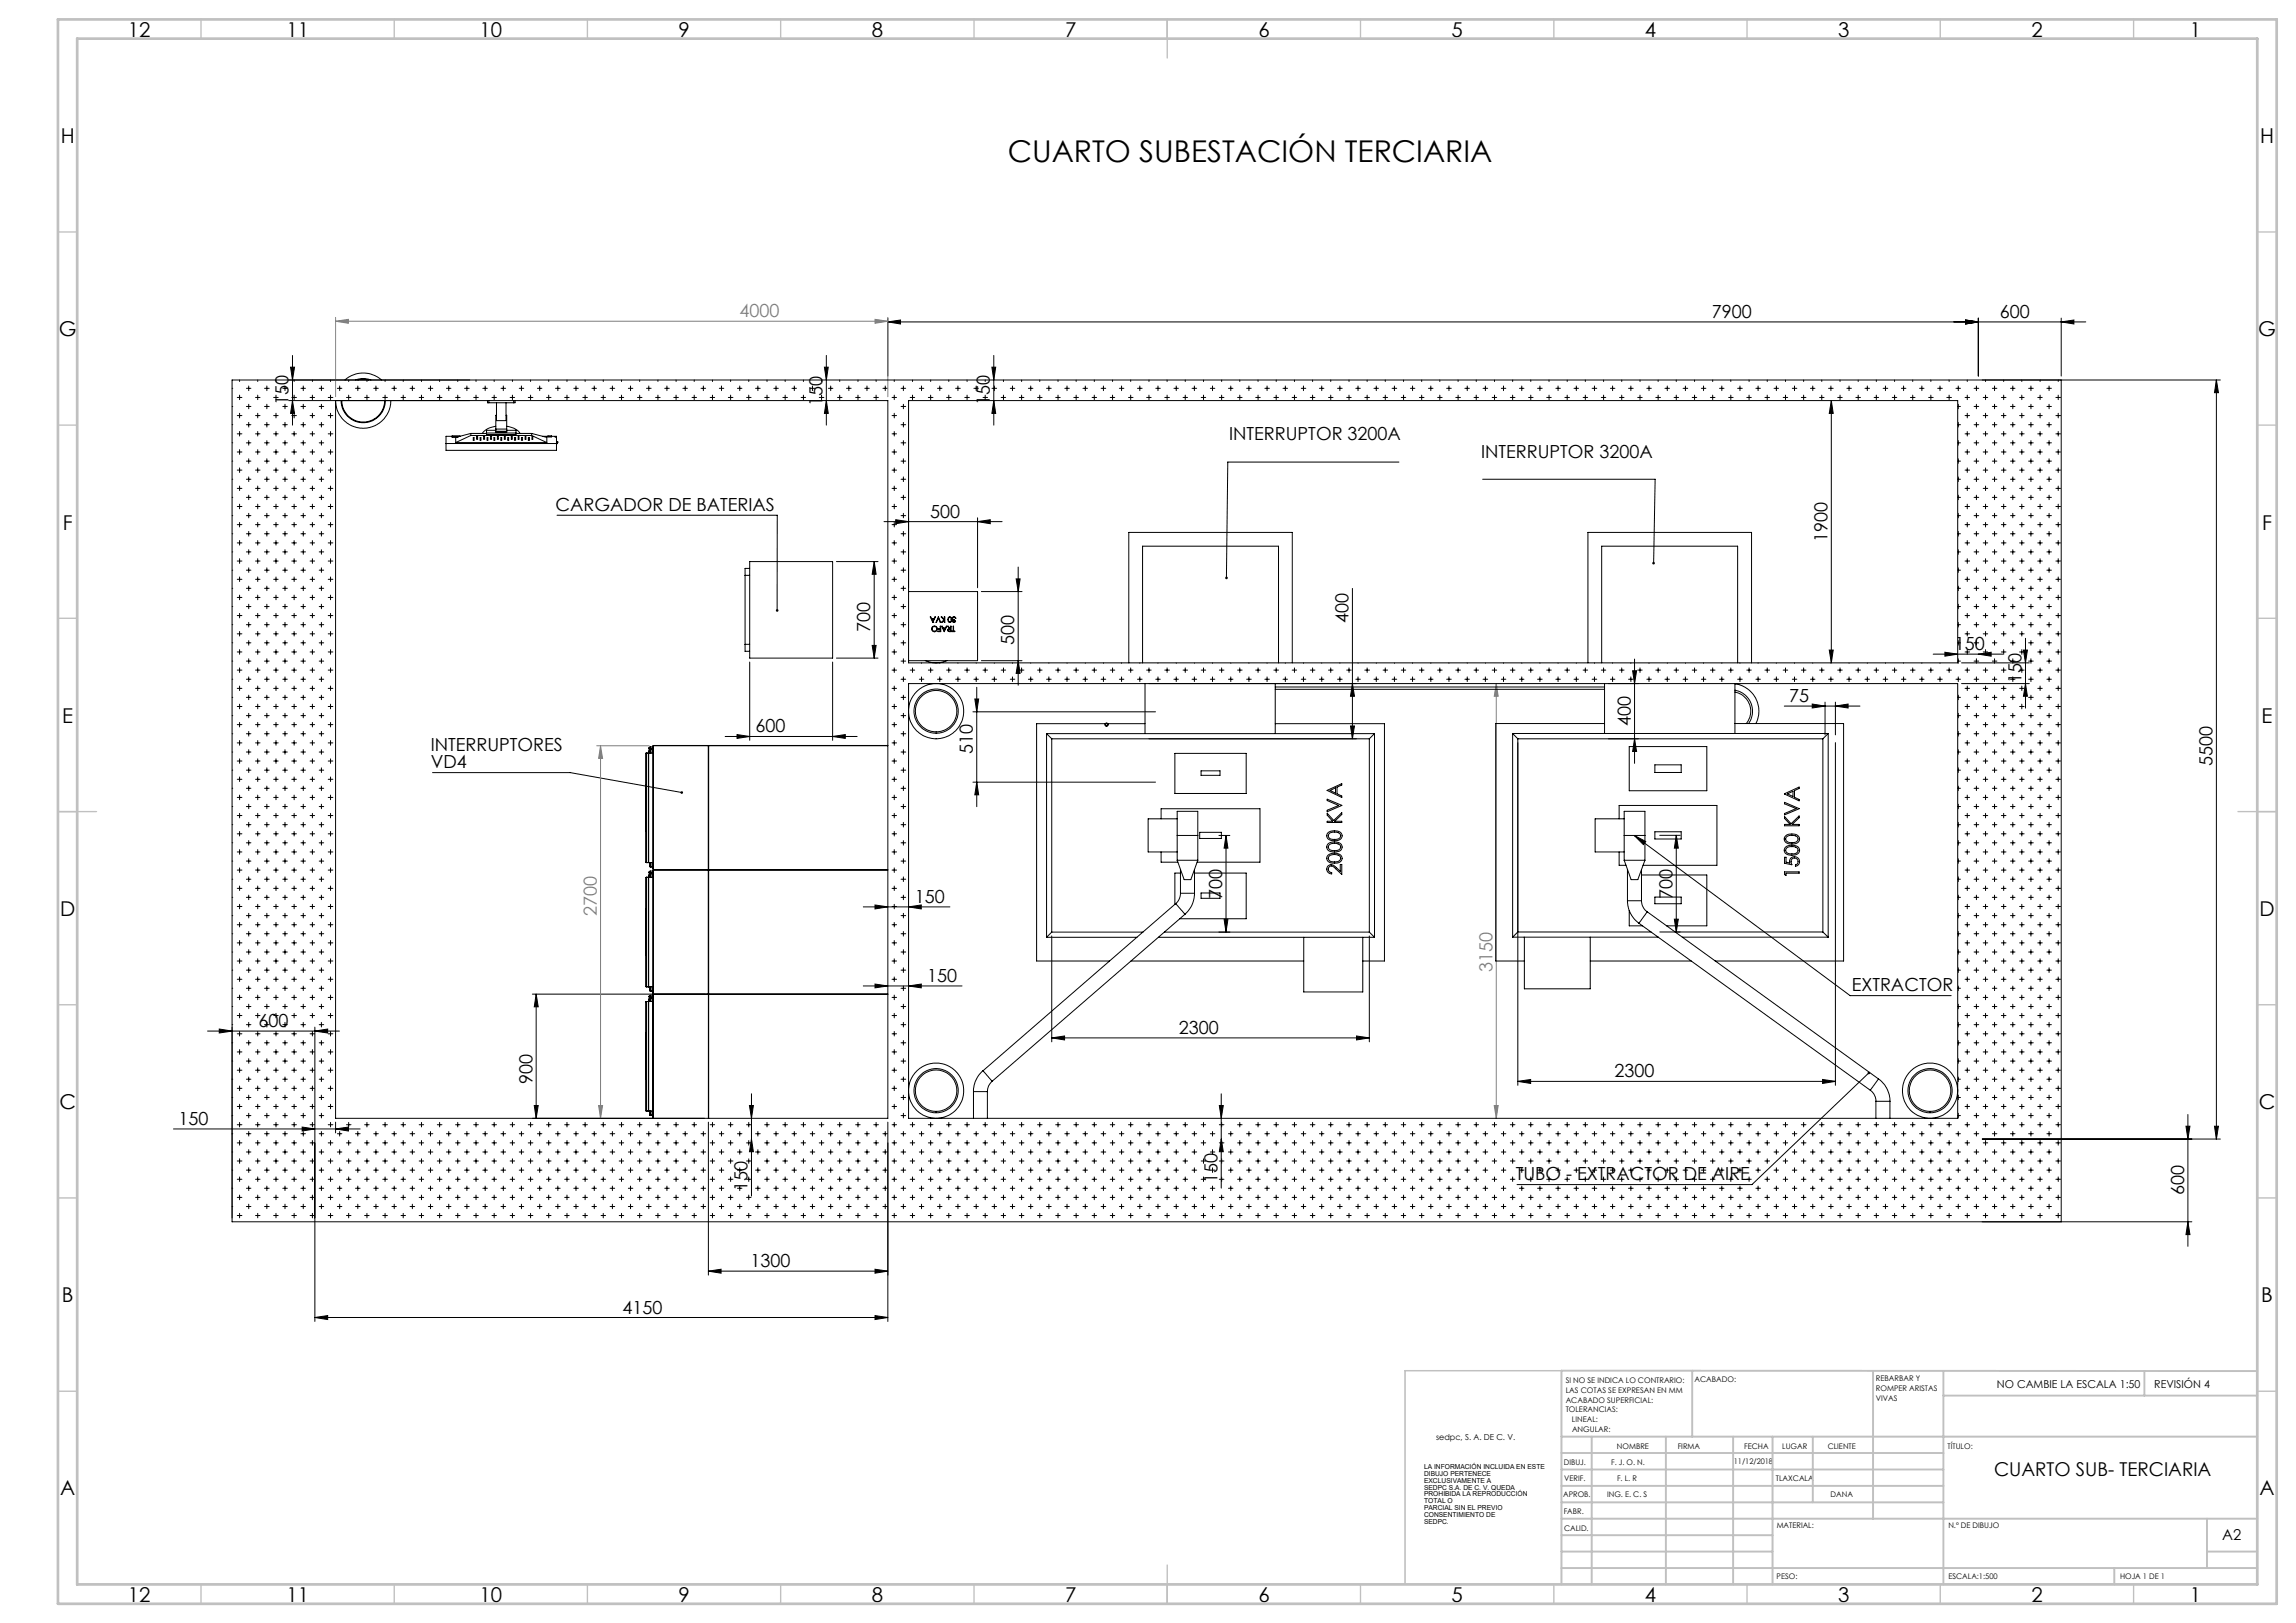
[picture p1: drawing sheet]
<svg xmlns="http://www.w3.org/2000/svg" width="594mm" height="420mm" viewBox="0 0 594 420" stroke-linecap="round" stroke-linejoin="round" font-family="sans-serif">
<defs><g id="words">
<text font-size="7.8" x="260.7" y="41.8">CUARTO SUBESTACIÓN TERCIARIA</text>
<g font-size="5.3">
<text x="33.1" y="9.5">12</text>
<text x="74.1" y="9.5">11</text>
<text x="124.1" y="9.5">10</text>
<text x="175.6" y="9.5">9</text>
<text x="225.6" y="9.5">8</text>
<text x="275.6" y="9.5">7</text>
<text x="325.6" y="9.5">6</text>
<text x="375.6" y="9.5">5</text>
<text x="425.6" y="9.5">4</text>
<text x="475.6" y="9.5">3</text>
<text x="525.6" y="9.5">2</text>
<text x="566.6" y="9.5">1</text>
<text x="15.7" y="37">H</text>
<text x="584.7" y="37">H</text>
<text x="15.2" y="87">G</text>
<text x="584.2" y="87">G</text>
<text x="16.2" y="137">F</text>
<text x="585.2" y="137">F</text>
<text x="16.1" y="187">E</text>
<text x="585.1" y="187">E</text>
<text x="15.5" y="237">D</text>
<text x="584.5" y="237">D</text>
<text x="15.4" y="287">C</text>
<text x="584.4" y="287">C</text>
<text x="16" y="337">B</text>
<text x="585" y="337">B</text>
<text x="15.5" y="387">A</text>
<text x="584.5" y="387">A</text>
<text x="33.1" y="414.5">12</text>
<text x="74.1" y="414.5">11</text>
<text x="124.1" y="414.5">10</text>
<text x="175.6" y="414.5">9</text>
<text x="225.6" y="414.5">8</text>
<text x="275.6" y="414.5">7</text>
<text x="325.6" y="414.5">6</text>
<text x="375.6" y="414.5">5</text>
<text x="425.6" y="414.5">4</text>
<text x="475.6" y="414.5">3</text>
<text x="525.6" y="414.5">2</text>
<text x="566.6" y="414.5">1</text>
</g>
<text font-size="4.9" x="515.9" y="382.1">CUARTO SUB- TERCIARIA</text>
<g font-size="4.7" fill="#808080">
<text x="191.4" y="82.1">4000</text>
<text x="154.4" y="237.1" transform="rotate(-90 154.4 237.1)">2700</text>
<text x="386.1" y="251.4" transform="rotate(-90 386.1 251.4)">3150</text>
</g>
<g font-size="4.7">
<text x="442.8" y="82.3">7900</text>
<text x="517.4" y="82.3">600</text>
<text x="74.7" y="104.9" transform="rotate(-90 74.7 104.9)">150</text>
<text x="212.8" y="105.2" transform="rotate(-90 212.8 105.2)">150</text>
<text x="256.1" y="104.8" transform="rotate(-90 256.1 104.8)">150</text>
<text x="318" y="113.9">INTERRUPTOR 3200A</text>
<text x="383.2" y="118.5">INTERRUPTOR 3200A</text>
<text x="143.7" y="132.2">CARGADOR DE BATERIAS</text>
<text x="240.6" y="134">500</text>
<text x="472.8" y="140.2" transform="rotate(-90 472.8 140.2)">1900</text>
<text x="348.9" y="161.3" transform="rotate(-90 348.9 161.3)">400</text>
<text x="225.2" y="163.5" transform="rotate(-90 225.2 163.5)">700</text>
<text x="262.4" y="166.9" transform="rotate(-90 262.4 166.9)">500</text>
<text x="505.8" y="168.3">150</text>
<text x="523" y="176.8" transform="rotate(-90 523 176.8)">150</text>
<text x="462.9" y="181.7">75</text>
<text x="195.5" y="189.6">600</text>
<text x="421.9" y="187.9" transform="rotate(-90 421.9 187.9)">400</text>
<text x="111.4" y="194.2">INTERRUPTORES</text>
<text x="251.7" y="195" transform="rotate(-90 251.7 195)">510</text>
<text x="111.4" y="198.8">VD4</text>
<text x="572.4" y="198.3" transform="rotate(-90 572.4 198.3)">5500</text>
<text x="236.7" y="233.7">150</text>
<text x="316.2" y="232.6" transform="rotate(-90 316.2 232.6)">700</text>
<text x="432.7" y="232.5" transform="rotate(-90 432.7 232.5)">700</text>
<text x="239.9" y="254.1">150</text>
<text x="479.1" y="256.5">EXTRACTOR</text>
<text x="66.9" y="265.8">600</text>
<text x="305" y="267.6">2300</text>
<text x="137.7" y="280.6" transform="rotate(-90 137.7 280.6)">900</text>
<text x="417.7" y="278.8">2300</text>
<text x="46.2" y="291.1">150</text>
<text x="392.1" y="305.5">TUBO - EXTRACTOR DE AIRE</text>
<text x="193.4" y="308.2" transform="rotate(-90 193.4 308.2)">150</text>
<text x="315" y="306.2" transform="rotate(-90 315 306.2)">150</text>
<text x="565" y="309.3" transform="rotate(-90 565 309.3)">600</text>
<text x="194.1" y="327.9">1300</text>
<text x="161" y="339.9">4150</text>
</g>
<text font-size="3.9" x="574.9" y="398.5">A2</text>
<g font-size="2.8">
<text x="516.6" y="359.1">NO CAMBIE LA ESCALA 1:50</text>
<text x="557.3" y="359.3">REVISIÓN 4</text>
</g>
<text font-size="2.1" x="371.5" y="372.7">sedpc, S. A. DE C. V.</text>
<g font-size="2">
<text x="405.1" y="358">SI NO SE INDICA LO CONTRARIO:</text>
<text x="438.4" y="357.6">ACABADO:</text>
<text x="485.3" y="357.5">REBARBAR Y</text>
<text x="485.3" y="360">ROMPER ARISTAS</text>
<text x="405.1" y="360.5">LAS COTAS SE EXPRESAN EN MM</text>
<text x="405.1" y="363">ACABADO SUPERFICIAL:</text>
<text x="405.1" y="365.5">TOLERANCIAS:</text>
<text x="485.3" y="362.5">VIVAS</text>
<text x="406.7" y="368">LINEAL:</text>
<text x="406.7" y="370.5">ANGULAR:</text>
<text x="418.3" y="375">NOMBRE</text>
<text x="434" y="374.9">FIRMA</text>
<text x="451.2" y="374.9">FECHA</text>
<text x="461.1" y="374.9">LUGAR</text>
<text x="472.9" y="374.9">CLIENTE</text>
<text x="503.9" y="374.9">TÍTULO:</text>
<text x="404.6" y="379.1">DIBUJ.</text>
<text x="404.7" y="383.3">VERIF.</text>
<text x="416.8" y="379.1">F. J. O. N.</text>
<text x="418.3" y="383.3">F. L. R</text>
<text x="448.6" y="378.9">11/12/2018</text>
<text x="459.4" y="383.3">TLAXCALA</text>
<text x="404.4" y="387.4">APROB.</text>
<text x="415.8" y="387.4">ING. E. C. S</text>
<text x="473.6" y="387.4">DANA</text>
<text x="404.5" y="391.8">FABR.</text>
<text x="459.6" y="395.5">MATERIAL:</text>
<text x="504.1" y="395.5">N.º DE DIBUJO</text>
<text x="404.7" y="396.1">CALID.</text>
<text x="459.6" y="408.5">PESO:</text>
<text x="504.1" y="408.6">ESCALA:1:500</text>
<text x="548.5" y="408.6">HOJA 1 DE 1</text>
</g>
<g font-size="1.8">
<text x="368.4" y="380.2">LA INFORMACIÓN INCLUIDA EN ESTE</text>
<text x="368.4" y="382">DIBUJO PERTENECE</text>
<text x="368.4" y="383.7">EXCLUSIVAMENTE A</text>
<text x="368.4" y="385.5">SEDPC S.A. DE C. V. QUEDA</text>
<text x="368.4" y="387.3">PROHIBIDA LA REPRODUCCIÓN</text>
<text x="368.4" y="389">TOTAL O</text>
<text x="368.4" y="390.8">PARCIAL SIN EL PREVIO</text>
<text x="368.4" y="392.5">CONSENTIMIENTO DE</text>
<text x="368.4" y="394.3">SEDPC.</text>
</g>
</g></defs>
<g fill="none" stroke="#000" stroke-width=".26">
<path d="M62 98.3v.4M64.3 99.9v1.2M66.7 98.3v.4M69 99.9v1.2M71.4 98.3v.4M73.7 99.9v1.2M74.7 98.3h46.8M75.2 95h1l-.5 3.3zM75.7 92v18M76.1 98.3v.4M78.5 99.9v1.2M80.8 98.3v.4"/>
<path d="M83.1 99.9v1.2M85.5 98.3v.4M87.9 99.9v1.2M90.2 98.3v.4M92.6 99.9v1.2M94.9 98.3v.4M97.3 99.9v1.2M99.6 98.3v.4M102 99.9v1.2M104.3 98.3v.4M106.7 99.9v1.2M109 98.3v.4"/>
<path d="M111.4 99.9v1.2M113.7 98.3v.4M116.1 99.9v1.2M118.4 98.3v.4M120.8 99.9v1.2M123.2 98.3v.4M125.5 99.9v1.2M127.8 98.3v.4M130.2 99.9v1.2M132.6 98.3v.4M134.9 99.9v1.2M137.3 98.3v.4"/>
<path d="M139.6 99.9v1.2M142 98.3v.4M144.3 99.9v1.2M146.7 98.3v.4M149 99.9v1.2M151.4 98.3v.4M153.7 99.9v1.2M156.1 98.3v.4M158.4 99.9v1.2M160.8 98.3v.4M163.1 99.9v1.2M165.5 98.3v.4"/>
<path d="M167.9 99.9v1.2M170.2 98.3v.4M172.5 99.9v1.2M174.9 98.3v.4M177.3 99.9v1.2M179.6 98.3v.4M182 99.9v1.2M184.3 98.3v.4M186.7 99.9v1.2M189 98.3v.4M191.4 99.9v1.2M193.7 98.3v.4"/>
<path d="M196.1 99.9v1.2M198.4 98.3v.4M200.8 99.9v1.2M203.1 98.3v.4M205.5 99.9v1.2M207.9 98.3v.4M210.2 99.9v1.2M212.5 98.3v.4M213.3 95h1l-.5 3.3zM213.8 92v18M214.9 99.9v1.2M217.2 98.3v.4"/>
<path d="M219.6 99.9v1.2M222 98.3v.4M224.3 99.9v1.2M226.7 98.3v.4M229 99.9v1.2M229.7 83.3l3.3-.5v1zM229.7 82.3v15M229.7 83.3h309.9M231.4 98.3v.4M233.7 99.9v1.2M236.1 98.3v.4M238.4 99.9v1.2"/>
<path d="M240.8 98.3v.4M243.1 99.9v1.2M245.5 98.3v.4M247.8 99.9v1.2M250.2 98.3v.4M252.6 99.9v1.2M254.9 98.3v.4M256.6 95h1l-.5 3.3zM257.1 92v18M257.2 99.9v1.2M259.6 98.3v.4M261.9 99.9v1.2"/>
<path d="M264.3 98.3v.4M266.7 99.9v1.2M269 98.3v.4M271.4 99.9v1.2M273.7 98.3v.4M276 99.9v1.2M278.4 98.3v.4M280.8 99.9v1.2M283.1 98.3v.4M285.5 99.9v1.2M287.8 98.3v.4M290.2 99.9v1.2"/>
<path d="M292.5 98.3v.4M294.9 99.9v1.2M297.3 98.3v.4M299.6 99.9v1.2M301.9 98.3v.4M304.3 99.9v1.2M306.6 98.3v.4M309 99.9v1.2M311.4 98.3v.4M313.7 99.9v1.2M316.1 98.3v.4M318.4 99.9v1.2"/>
<path d="M320.7 98.3v.4M323.1 99.9v1.2M325.5 98.3v.4M327.8 99.9v1.2M330.2 98.3v.4M332.5 99.9v1.2M334.9 98.3v.4M337.2 99.9v1.2M339.6 98.3v.4M341.9 99.9v1.2M344.3 98.3v.4M346.6 99.9v1.2"/>
<path d="M349 98.3v.4M351.3 99.9v1.2M353.7 98.3v.4M356.1 99.9v1.2M358.4 98.3v.4M360.8 99.9v1.2M363.1 98.3v.4M365.4 99.9v1.2M367.8 98.3v.4M370.2 99.9v1.2M372.5 98.3v.4M374.9 99.9v1.2"/>
<path d="M377.2 98.3v.4M379.6 99.9v1.2M381.9 98.3v.4M384.3 99.9v1.2M386.6 98.3v.4M389 99.9v1.2M391.3 98.3v.4M393.7 99.9v1.2M396 98.3v.4M398.4 99.9v1.2M400.8 98.3v.4M403.1 99.9v1.2"/>
<path d="M405.4 98.3v.4M407.8 99.9v1.2M410.1 98.3v.4M412.5 99.9v1.2M414.9 98.3v.4M417.2 99.9v1.2M419.6 98.3v.4M421.9 99.9v1.2M424.3 98.3v.4M426.6 99.9v1.2M429 98.3v.4M431.3 99.9v1.2"/>
<path d="M433.7 98.3v.4M436 99.9v1.2M438.4 98.3v.4M440.7 99.9v1.2M443.1 98.3v.4M445.5 99.9v1.2M447.8 98.3v.4M450.1 99.9v1.2M452.5 98.3v.4M454.8 99.9v1.2M457.2 98.3v.4M459.6 99.9v1.2"/>
<path d="M461.9 98.3v.4M464.3 99.9v1.2M466.6 98.3v.4M469 99.9v1.2M471.3 98.3v.4M473.7 99.9v1.2M476 98.3v.4M478.4 99.9v1.2M480.7 98.3v.4M483.1 99.9v1.2M485.4 98.3v.4M487.8 99.9v1.2"/>
<path d="M490.1 98.3v.4M492.5 99.9v1.2M494.8 98.3v.4M497.2 99.9v1.2M499.5 98.3v.4M501.9 99.9v1.2M504.3 98.3v.4M506.6 99.9v1.2M508.5 82.8l3.3 .5-3.3 .5zM509 98.3v.4M511.3 99.9v1.2M511.8 82.3v15"/>
<path d="M512.8 98.3h61.6M513.7 98.3v.4M516 99.9v1.2M518.4 98.3v.4M520.7 99.9v1.2M523.1 98.3v.4M525.4 99.9v1.2M527.8 98.3v.4M530.1 99.9v1.2M532.5 98.3v.4M533.3 83.3l3.2-.5v1zM533.3 82.3v15"/>
<path d="M573.4 98.3v196.5M573.4 98.3l.5 3.3h-1zM60 100.5h.2M60 105.2h.2M60 109.9h.2M60 114.6h.2M60 119.3h.2M61.4 102.9h1.2M61.4 107.5h1.2M61.4 112.3h1.2M61.4 117h1.2M62 102.3v1.1"/>
<path d="M62 106.9v1.2M62 111.7v1.1M62 116.4v1.2M63.7 100.5h1.2M63.7 105.2h1.2M63.7 109.9h1.2M63.7 114.6h1.2M63.7 119.3h1.2M64.3 104.6v1.2M64.3 109.3v1.2M64.3 114v1.2M64.3 118.7v1.2"/>
<path d="M66.1 102.9h1.2M66.1 107.5h1.2M66.1 112.3h1.2M66.1 117h1.2M66.7 102.3v1.1M66.7 106.9v1.2M66.7 111.7v1.1M66.7 116.4v1.2M68.4 100.5h1.2M68.4 105.2h1.2M68.4 109.9h1.2M68.4 114.6h1.2"/>
<path d="M68.4 119.3h1.2M69 104.6v1.2M69 109.3v1.2M69 114v1.2M69 118.7v1.2M70.8 102.9h1.2M70.8 107.5h1.2M70.8 112.3h1.2M70.8 117h1.2M71.4 102.3v1.1M71.4 106.9v1.2M71.4 111.7v1.1"/>
<path d="M71.4 116.4v1.2M73.2 100.5h1.1M73.2 105.2h1.1M73.2 109.9h1.1M73.2 114.6h1.1M73.2 119.3h1.1M73.7 104.6v1.2M73.7 109.3v1.2M73.7 114v1.2M73.7 118.7v1.2M74.7 103.7h46.8M75.5 102.9h1.2"/>
<path d="M75.5 107.5h1.2M75.5 112.3h1.2M75.5 117h1.2M75.7 103.7l.5 3.3h-1zM76.1 102.3v1.1M76.1 106.9v1.2M76.1 111.7v1.1M76.1 116.4v1.2M77.9 100.5h1.1M77.9 105.2h1.1M77.9 109.9h1.1M77.9 114.6h1.1"/>
<path d="M77.9 119.3h1.1M78.5 104.6v1.2M78.5 109.3v1.2M78.5 114v1.2M78.5 118.7v1.2M80.2 102.9h1.2M80.2 107.5h1.2M80.2 112.3h1.2M80.2 117h1.2M80.8 102.3v1.1M80.8 106.9v1.2M80.8 111.7v1.1"/>
<path d="M80.8 116.4v1.2M82.6 100.5h1.1M82.6 105.2h1.1M82.6 109.9h1.1M82.6 114.6h1.1M82.6 119.3h1.1M83.1 104.6v1.2M83.1 109.3v1.2M83.1 114v1.2M83.1 118.7v1.2M84.9 102.9h1.2M84.9 107.5h1.2"/>
<path d="M84.9 112.3h1.2M84.9 117h1.2M85.5 102.3v1.1M85.5 106.9v1.2M85.5 111.7v1.1M85.5 116.4v1.2M87.3 100.5h1.1M89.6 102.9h1.2M90.2 102.3v1.1M92 100.5h1.2M94.3 102.9h1.2M94.9 102.3v1.1"/>
<path d="M96.7 100.5h1.2M99 102.9h1.2M99.6 102.3v1.1M101.4 100.5h1.2M103.8 102.9h1.1M104.3 102.3v1.1M106.1 100.5h1.2M108.4 102.9h1.2M109 102.3v1.1M110.8 100.5h1.2M113.1 102.9h1.2M113.7 102.3v1.1"/>
<path d="M115.5 100.5h1.2M117.9 102.9h1.1M118.4 102.3v1.1M120.2 100.5h1.2M122.6 102.9h1.2M123.2 102.3v1.1M124.9 100.5h1.2M127.3 102.9h1.1M127.8 102.3v1.1M129.6 100.5h1.2M132 102.9h1.1M132.6 102.3v1.1"/>
<path d="M134.3 100.5h1.2M136.7 102.9h1.2M137.3 102.3v1.1M139 100.5h1.2M141.4 102.9h1.2M142 102.3v1.1M143.7 100.5h1.2M146.1 102.9h1.1M146.7 102.3v1.1M148.4 100.5h1.2M150.8 102.9h1.2M151.4 102.3v1.1"/>
<path d="M153.1 100.5h1.2M155.5 102.9h1.2M156.1 102.3v1.1M157.8 100.5h1.2M160.2 102.9h1.2M160.8 102.3v1.1M162.6 100.5h1.1M164.9 102.9h1.2M165.5 102.3v1.1M167.3 100.5h1.2M169.6 102.9h1.2M170.2 102.3v1.1"/>
<path d="M172 100.5h1.1M174.3 102.9h1.2M174.9 102.3v1.1M176.7 100.5h1.1M179 102.9h1.2M179.6 102.3v1.1M181.4 100.5h1.2M183.7 102.9h1.2M184.3 102.3v1.1M186.1 100.5h1.2M188.4 102.9h1.2M189 102.3v1.1"/>
<path d="M190.8 100.5h1.1M193.1 102.9h1.2M193.7 102.3v1.1M195.5 100.5h1.2M197.8 102.9h1.2M198.4 102.3v1.1M200.2 100.5h1.2M202.5 102.9h1.2M203.1 102.3v1.1M204.9 100.5h1.2M207.3 102.9h1.1M207.9 102.3v1.1"/>
<path d="M209.6 100.5h1.2M211.9 102.9h1.2M212.5 102.3v1.1M213.8 103.7l.5 3.3h-1zM214.3 100.5h1.2M216.7 102.9h1.1M217.2 102.3v1.1M219 100.5h1.2M221.4 102.9h1.1M222 102.3v1.1M223.7 100.5h1.2M226.1 102.9h1.2"/>
<path d="M226.7 102.3v1.1M228.4 100.5h1.2M230.8 102.9h1.2M230.8 107.5h1.2M230.8 112.3h1.2M230.8 117h1.2M231.4 102.3v1.1M231.4 106.9v1.2M231.4 111.7v1.1M231.4 116.4v1.2M233.1 100.5h1.2M233.1 105.2h1.2"/>
<path d="M233.1 109.9h1.2M233.1 114.6h1.2M233.1 119.3h1.2M233.7 104.6v1.2M233.7 109.3v1.2M233.7 114v1.2M233.7 118.7v1.2M235.5 102.9h1.1M236.1 102.3v1.1M237.8 100.5h1.2M240.2 102.9h1.2M240.8 102.3v1.1"/>
<path d="M242.5 100.5h1.2M244.9 102.9h1.2M245.5 102.3v1.1M247.2 100.5h1.2M249.6 102.9h1.2M250.2 102.3v1.1M252 100.5h1.1M254.3 102.9h1.2M254.9 102.3v1.1M256.6 100.5h1.2M257.1 103.7l.5 3.3h-1zM259 102.9h1.2"/>
<path d="M259.6 102.3v1.1M261.4 100.5h1.1M263.7 102.9h1.2M264.3 102.3v1.1M266.1 100.5h1.1M268.4 102.9h1.2M269 102.3v1.1M270.8 100.5h1.2M273.1 102.9h1.2M273.7 102.3v1.1M275.5 100.5h1.1M277.8 102.9h1.2"/>
<path d="M278.4 102.3v1.1M280.2 100.5h1.1M282.5 102.9h1.2M283.1 102.3v1.1M284.9 100.5h1.2M287.2 102.9h1.2M287.8 102.3v1.1M289.6 100.5h1.2M292 102.9h1.1M292.5 102.3v1.1M294.3 100.5h1.2M296.7 102.9h1.1"/>
<path d="M297.3 102.3v1.1M299 100.5h1.2M301.3 102.9h1.2M301.9 102.3v1.1M303.7 100.5h1.2M306.1 102.9h1.1M306.6 102.3v1.1M308.4 100.5h1.2M310.8 102.9h1.1M311.4 102.3v1.1M313.1 100.5h1.2M315.5 102.9h1.2"/>
<path d="M316.1 102.3v1.1M317.8 100.5h1.2M320.2 102.9h1.1M320.7 102.3v1.1M322.5 100.5h1.2M324.9 102.9h1.1M325.5 102.3v1.1M327.2 100.5h1.2M329.6 102.9h1.2M330.2 102.3v1.1M331.9 100.5h1.2M334.3 102.9h1.2"/>
<path d="M334.9 102.3v1.1M336.7 100.5h1.1M339 102.9h1.2M339.6 102.3v1.1M341.3 100.5h1.2M343.7 102.9h1.2M344.3 102.3v1.1M346 100.5h1.2M348.4 102.9h1.2M349 102.3v1.1M350.8 100.5h1.1M353.1 102.9h1.2"/>
<path d="M353.7 102.3v1.1M355.5 100.5h1.1M357.8 102.9h1.2M358.4 102.3v1.1M360.2 100.5h1.2M361.9 119.6h-44.3l-.3 30M362.5 102.9h1.2M363.1 102.3v1.1M364.9 100.5h1.1M367.2 102.9h1.2M367.8 102.3v1.1M369.6 100.5h1.1"/>
<path d="M371.9 102.9h1.2M372.5 102.3v1.1M374.3 100.5h1.2M376.6 102.9h1.2M377.2 102.3v1.1M379 100.5h1.2M381.4 102.9h1.1M381.9 102.3v1.1M383.7 100.5h1.2M386 102.9h1.2M386.6 102.3v1.1M388.4 100.5h1.2"/>
<path d="M390.7 102.9h1.2M391.3 102.3v1.1M393.1 100.5h1.2M395.5 102.9h1.1M396 102.3v1.1M397.8 100.5h1.2M400.2 102.9h1.1M400.8 102.3v1.1M402.5 100.5h1.2M404.8 102.9h1.2M405.4 102.3v1.1M407.2 100.5h1.2"/>
<path d="M409.6 102.9h1.1M410.1 102.3v1.1M411.9 100.5h1.2M414.3 102.9h1.1M414.9 102.3v1.1M416.6 100.5h1.2M419 102.9h1.2M419.6 102.3v1.1M421.3 100.5h1.2M423.7 102.9h1.2M424.3 102.3v1.1M426 100.5h1.2"/>
<path d="M428.4 102.9h1.2M429 102.3v1.1M430.7 100.5h1.2M433.1 102.9h1.2M433.7 102.3v1.1M435.4 100.5h1.2M437.8 102.9h1.2M438.4 102.3v1.1M440.2 100.5h1.1M442.5 102.9h1.2M443.1 102.3v1.1M444.9 100.5h1.1"/>
<path d="M447.2 102.9h1.2M447.8 102.3v1.1M449.5 100.5h1.2M451.9 102.9h1.2M452.5 102.3v1.1M454.3 100.5h1.1M456.6 102.9h1.2M457.2 102.3v1.1M459 100.5h1.1M461.3 102.9h1.2M461.9 102.3v1.1M463.7 100.5h1.2"/>
<path d="M466 102.9h1.2M466.6 102.3v1.1M468.4 100.5h1.1M470.7 102.9h1.2M471.3 102.3v1.1M473.1 100.5h1.2M473.8 103.7l.5 3.3h-1zM473.8 103.7v67.8M475.4 102.9h1.2M476 102.3v1.1M477.8 100.5h1.2M480.1 102.9h1.2"/>
<path d="M480.7 102.3v1.1M482.5 100.5h1.2M484.9 102.9h1.1M485.4 102.3v1.1M487.2 100.5h1.2M489.5 102.9h1.2M490.1 102.3v1.1M491.9 100.5h1.2M494.2 102.9h1.2M494.8 102.3v1.1M496.6 100.5h1.2M499 102.9h1.1"/>
<path d="M499.5 102.3v1.1M501.3 100.5h1.2M503.7 102.9h1.2M504.3 102.3v1.1M506 100.5h1.2M506.5 105.2h.7M506.5 109.9h.7M506.5 114.6h.7M506.5 119.3h.7M506.6 104.6v1.2M506.6 109.3v1.2M506.6 114v1.2"/>
<path d="M506.6 118.7v1.2M508.4 102.9h1.2M508.4 107.5h1.2M508.4 112.3h1.2M508.4 117h1.2M509 102.3v1.1M509 106.9v1.2M509 111.7v1.1M509 116.4v1.2M510.7 100.5h1.2M510.7 105.2h1.2M510.7 109.9h1.2"/>
<path d="M510.7 114.6h1.2M510.7 119.3h1.2M511.3 104.6v1.2M511.3 109.3v1.2M511.3 114v1.2M511.3 118.7v1.2M513.1 102.9h1.1M513.1 107.5h1.1M513.1 112.3h1.1M513.1 117h1.1M513.7 102.3v1.1M513.7 106.9v1.2"/>
<path d="M513.7 111.7v1.1M513.7 116.4v1.2M515.4 100.5h1.2M515.4 105.2h1.2M515.4 109.9h1.2M515.4 114.6h1.2M515.4 119.3h1.2M516 104.6v1.2M516 109.3v1.2M516 114v1.2M516 118.7v1.2M517.8 102.9h1.2"/>
<path d="M517.8 107.5h1.2M517.8 112.3h1.2M517.8 117h1.2M518.4 102.3v1.1M518.4 106.9v1.2M518.4 111.7v1.1M518.4 116.4v1.2M520.1 100.5h1.2M520.1 105.2h1.2M520.1 109.9h1.2M520.1 114.6h1.2M520.1 119.3h1.2"/>
<path d="M520.7 104.6v1.2M520.7 109.3v1.2M520.7 114v1.2M520.7 118.7v1.2M522.5 102.9h1.2M522.5 107.5h1.2M522.5 112.3h1.2M522.5 117h1.2M523.1 102.3v1.1M523.1 106.9v1.2M523.1 111.7v1.1M523.1 116.4v1.2"/>
<path d="M524.8 100.5h1.2M524.8 105.2h1.2M524.8 109.9h1.2M524.8 114.6h1.2M524.8 119.3h1.2M525.4 104.6v1.2M525.4 109.3v1.2M525.4 114v1.2M525.4 118.7v1.2M527.2 102.9h1.2M527.2 107.5h1.2M527.2 112.3h1.2"/>
<path d="M527.2 117h1.2M527.8 102.3v1.1M527.8 106.9v1.2M527.8 111.7v1.1M527.8 116.4v1.2M529.6 100.5h1.1M529.6 105.2h1.1M529.6 109.9h1.1M529.6 114.6h1.1M529.6 119.3h1.1M530.1 104.6v1.2M530.1 109.3v1.2"/>
<path d="M530.1 114v1.2M530.1 118.7v1.2M531.9 102.9h1.2M531.9 107.5h1.2M531.9 112.3h1.2M531.9 117h1.2M532.5 102.3v1.1M532.5 106.9v1.2M532.5 111.7v1.1M532.5 116.4v1.2M60 124h.2M60 128.7h.2"/>
<path d="M60 133.4h.2M60 138.1h.2M61.4 121.7h1.2M61.4 126.4h1.2M61.4 131.1h1.2M61.4 135.8h1.2M62 121.1v1.2M62 125.8v1.1M62 130.5v1.2M62 135.2v1.2M62 139.9v1.2M63.7 124h1.2"/>
<path d="M63.7 128.7h1.2M63.7 133.4h1.2M63.7 138.1h1.2M64.3 123.4v1.2M64.3 128.1v1.2M64.3 132.8v1.2M64.3 137.5v1.2M66.1 121.7h1.2M66.1 126.4h1.2M66.1 131.1h1.2M66.1 135.8h1.2M66.7 121.1v1.2"/>
<path d="M66.7 125.8v1.1M66.7 130.5v1.2M66.7 135.2v1.2M66.7 139.9v1.2M68.4 124h1.2M68.4 128.7h1.2M68.4 133.4h1.2M68.4 138.1h1.2M69 123.4v1.2M69 128.1v1.2M69 132.8v1.2M69 137.5v1.2"/>
<path d="M70.8 121.7h1.2M70.8 126.4h1.2M70.8 131.1h1.2M70.8 135.8h1.2M71.4 121.1v1.2M71.4 125.8v1.1M71.4 130.5v1.2M71.4 135.2v1.2M71.4 139.9v1.2M73.2 124h1.1M73.2 128.7h1.1M73.2 133.4h1.1"/>
<path d="M73.2 138.1h1.1M73.7 123.4v1.2M73.7 128.1v1.2M73.7 132.8v1.2M73.7 137.5v1.2M75.5 121.7h1.2M75.5 126.4h1.2M75.5 131.1h1.2M75.5 135.8h1.2M76.1 121.1v1.2M76.1 125.8v1.1M76.1 130.5v1.2"/>
<path d="M76.1 135.2v1.2M76.1 139.9v1.2M77.9 124h1.1M77.9 128.7h1.1M77.9 133.4h1.1M77.9 138.1h1.1M78.5 123.4v1.2M78.5 128.1v1.2M78.5 132.8v1.2M78.5 137.5v1.2M80.2 121.7h1.2M80.2 126.4h1.2"/>
<path d="M80.2 131.1h1.2M80.2 135.8h1.2M80.8 121.1v1.2M80.8 125.8v1.1M80.8 130.5v1.2M80.8 135.2v1.2M80.8 139.9v1.2M82.6 124h1.1M82.6 128.7h1.1M82.6 133.4h1.1M82.6 138.1h1.1M83.1 123.4v1.2"/>
<path d="M83.1 128.1v1.2M83.1 132.8v1.2M83.1 137.5v1.2M84.9 121.7h1.2M84.9 126.4h1.2M84.9 131.1h1.2M84.9 135.8h1.2M85.5 121.1v1.2M85.5 125.8v1.1M85.5 130.5v1.2M85.5 135.2v1.2M85.5 139.9v1.2"/>
<path d="M144.1 133.3h57l-.1 24.7M228.7 135h30.6M230.8 121.7h1.2M230.8 126.4h1.2M230.8 131.1h1.2M230.8 135.8h1.2M231.4 121.1v1.2M231.4 125.8v1.1M231.4 130.5v1.2M231.4 135.2v1.2M231.4 139.9v1.2M231.7 134.5l3.4 .5-3.4 .5z"/>
<path d="M233.1 124h1.2M233.1 128.7h1.2M233.1 133.4h1.2M233.1 138.1h1.2M233.7 123.4v1.2M233.7 128.1v1.2M233.7 132.8v1.2M233.7 137.5v1.2M235.1 134v18.1M252.9 135l3.3-.5v1zM252.9 134v18.1M383.6 124h44.6l-.4 21.8"/>
<path d="M506.5 124h.7M506.5 128.7h.7M506.5 133.4h.7M506.5 138.1h.7M506.6 123.4v1.2M506.6 128.1v1.2M506.6 132.8v1.2M506.6 137.5v1.2M508.4 121.7h1.2M508.4 126.4h1.2M508.4 131.1h1.2M508.4 135.8h1.2"/>
<path d="M509 121.1v1.2M509 125.8v1.1M509 130.5v1.2M509 135.2v1.2M509 139.9v1.2M510.7 124h1.2M510.7 128.7h1.2M510.7 133.4h1.2M510.7 138.1h1.2M511.3 123.4v1.2M511.3 128.1v1.2M511.3 132.8v1.2"/>
<path d="M511.3 137.5v1.2M513.1 121.7h1.1M513.1 126.4h1.1M513.1 131.1h1.1M513.1 135.8h1.1M513.7 121.1v1.2M513.7 125.8v1.1M513.7 130.5v1.2M513.7 135.2v1.2M513.7 139.9v1.2M515.4 124h1.2M515.4 128.7h1.2"/>
<path d="M515.4 133.4h1.2M515.4 138.1h1.2M516 123.4v1.2M516 128.1v1.2M516 132.8v1.2M516 137.5v1.2M517.8 121.7h1.2M517.8 126.4h1.2M517.8 131.1h1.2M517.8 135.8h1.2M518.4 121.1v1.2M518.4 125.8v1.1"/>
<path d="M518.4 130.5v1.2M518.4 135.2v1.2M518.4 139.9v1.2M520.1 124h1.2M520.1 128.7h1.2M520.1 133.4h1.2M520.1 138.1h1.2M520.7 123.4v1.2M520.7 128.1v1.2M520.7 132.8v1.2M520.7 137.5v1.2M522.5 121.7h1.2"/>
<path d="M522.5 126.4h1.2M522.5 131.1h1.2M522.5 135.8h1.2M523.1 121.1v1.2M523.1 125.8v1.1M523.1 130.5v1.2M523.1 135.2v1.2M523.1 139.9v1.2M524.8 124h1.2M524.8 128.7h1.2M524.8 133.4h1.2M524.8 138.1h1.2"/>
<path d="M525.4 123.4v1.2M525.4 128.1v1.2M525.4 132.8v1.2M525.4 137.5v1.2M527.2 121.7h1.2M527.2 126.4h1.2M527.2 131.1h1.2M527.2 135.8h1.2M527.8 121.1v1.2M527.8 125.8v1.1M527.8 130.5v1.2M527.8 135.2v1.2"/>
<path d="M527.8 139.9v1.2M529.6 124h1.1M529.6 128.7h1.1M529.6 133.4h1.1M529.6 138.1h1.1M530.1 123.4v1.2M530.1 128.1v1.2M530.1 132.8v1.2M530.1 137.5v1.2M531.9 121.7h1.2M531.9 126.4h1.2M531.9 131.1h1.2"/>
<path d="M531.9 135.8h1.2M532.5 121.1v1.2M532.5 125.8v1.1M532.5 130.5v1.2M532.5 135.2v1.2M532.5 139.9v1.2M60 142.8h.2M60 147.5h.2M60 152.2h.2M60 157h.2M61.4 140.5h1.2M61.4 145.2h1.2"/>
<path d="M61.4 149.9h1.2M61.4 154.6h1.2M61.4 159.3h1.2M62 144.6v1.2M62 149.3v1.2M62 154v1.2M62 158.7v1.2M63.7 142.8h1.2M63.7 147.5h1.2M63.7 152.2h1.2M63.7 157h1.2M64.3 142.3v1.1"/>
<path d="M64.3 146.9v1.2M64.3 151.7v1.1M64.3 156.4v1.1M66.1 140.5h1.2M66.1 145.2h1.2M66.1 149.9h1.2M66.1 154.6h1.2M66.1 159.3h1.2M66.7 144.6v1.2M66.7 149.3v1.2M66.7 154v1.2M66.7 158.7v1.2"/>
<path d="M68.4 142.8h1.2M68.4 147.5h1.2M68.4 152.2h1.2M68.4 157h1.2M69 142.3v1.1M69 146.9v1.2M69 151.7v1.1M69 156.4v1.1M70.8 140.5h1.2M70.8 145.2h1.2M70.8 149.9h1.2M70.8 154.6h1.2"/>
<path d="M70.8 159.3h1.2M71.4 144.6v1.2M71.4 149.3v1.2M71.4 154v1.2M71.4 158.7v1.2M73.2 142.8h1.1M73.2 147.5h1.1M73.2 152.2h1.1M73.2 157h1.1M73.7 142.3v1.1M73.7 146.9v1.2M73.7 151.7v1.1"/>
<path d="M73.7 156.4v1.1M75.5 140.5h1.2M75.5 145.2h1.2M75.5 149.9h1.2M75.5 154.6h1.2M75.5 159.3h1.2M76.1 144.6v1.2M76.1 149.3v1.2M76.1 154v1.2M76.1 158.7v1.2M77.9 142.8h1.1M77.9 147.5h1.1"/>
<path d="M77.9 152.2h1.1M77.9 157h1.1M78.5 142.3v1.1M78.5 146.9v1.2M78.5 151.7v1.1M78.5 156.4v1.1M80.2 140.5h1.2M80.2 145.2h1.2M80.2 149.9h1.2M80.2 154.6h1.2M80.2 159.3h1.2M80.8 144.6v1.2"/>
<path d="M80.8 149.3v1.2M80.8 154v1.2M80.8 158.7v1.2M82.6 142.8h1.1M82.6 147.5h1.1M82.6 152.2h1.1M82.6 157h1.1M83.1 142.3v1.1M83.1 146.9v1.2M83.1 151.7v1.1M83.1 156.4v1.1M84.9 140.5h1.2"/>
<path d="M84.9 145.2h1.2M84.9 149.9h1.2M84.9 154.6h1.2M84.9 159.3h1.2M85.5 144.6v1.2M85.5 149.3v1.2M85.5 154v1.2M85.5 158.7v1.2M216.4 145.3h10.8M226.2 145.3l.5 3.3h-1.1zM226.2 145.3v25M230.8 140.5h1.2"/>
<path d="M230.8 145.2h1.2M230.8 149.9h1.2M230.8 154.6h1.2M230.8 159.3h1.2M231.4 144.6v1.2M231.4 149.3v1.2M231.4 154v1.2M231.4 158.7v1.2M233.1 142.8h1.2M233.1 147.5h1.2M233.1 152.2h1.2M233.1 157h1.2"/>
<path d="M233.7 142.3v1.1M233.7 146.9v1.2M233.7 151.7v1.1M233.7 156.4v1.1M253.9 153.1h10.5M262.9 149.8h1l-.5 3.3zM263.4 146.7v30.6M349.9 152.3v38.9M506.5 142.8h.7M506.5 147.5h.7M506.5 152.2h.7M506.5 157h.7"/>
<path d="M506.6 142.3v1.1M506.6 146.9v1.2M506.6 151.7v1.1M506.6 156.4v1.1M508.4 140.5h1.2M508.4 145.2h1.2M508.4 149.9h1.2M508.4 154.6h1.2M508.4 159.3h1.2M509 144.6v1.2M509 149.3v1.2M509 154v1.2"/>
<path d="M509 158.7v1.2M510.7 142.8h1.2M510.7 147.5h1.2M510.7 152.2h1.2M510.7 157h1.2M511.3 142.3v1.1M511.3 146.9v1.2M511.3 151.7v1.1M511.3 156.4v1.1M513.1 140.5h1.1M513.1 145.2h1.1M513.1 149.9h1.1"/>
<path d="M513.1 154.6h1.1M513.1 159.3h1.1M513.7 144.6v1.2M513.7 149.3v1.2M513.7 154v1.2M513.7 158.7v1.2M515.4 142.8h1.2M515.4 147.5h1.2M515.4 152.2h1.2M515.4 157h1.2M516 142.3v1.1M516 146.9v1.2"/>
<path d="M516 151.7v1.1M516 156.4v1.1M517.8 140.5h1.2M517.8 145.2h1.2M517.8 149.9h1.2M517.8 154.6h1.2M517.8 159.3h1.2M518.4 144.6v1.2M518.4 149.3v1.2M518.4 154v1.2M518.4 158.7v1.2M520.1 142.8h1.2"/>
<path d="M520.1 147.5h1.2M520.1 152.2h1.2M520.1 157h1.2M520.7 142.3v1.1M520.7 146.9v1.2M520.7 151.7v1.1M520.7 156.4v1.1M522.5 140.5h1.2M522.5 145.2h1.2M522.5 149.9h1.2M522.5 154.6h1.2M522.5 159.3h1.2"/>
<path d="M523.1 144.6v1.2M523.1 149.3v1.2M523.1 154v1.2M523.1 158.7v1.2M524.8 142.8h1.2M524.8 147.5h1.2M524.8 152.2h1.2M524.8 157h1.2M525.4 142.3v1.1M525.4 146.9v1.2M525.4 151.7v1.1M525.4 156.4v1.1"/>
<path d="M527.2 140.5h1.2M527.2 145.2h1.2M527.2 149.9h1.2M527.2 154.6h1.2M527.2 159.3h1.2M527.8 144.6v1.2M527.8 149.3v1.2M527.8 154v1.2M527.8 158.7v1.2M529.6 142.8h1.1M529.6 147.5h1.1M529.6 152.2h1.1"/>
<path d="M529.6 157h1.1M530.1 142.3v1.1M530.1 146.9v1.2M530.1 151.7v1.1M530.1 156.4v1.1M531.9 140.5h1.2M531.9 145.2h1.2M531.9 149.9h1.2M531.9 154.6h1.2M531.9 159.3h1.2M532.5 144.6v1.2M532.5 149.3v1.2"/>
<path d="M532.5 154v1.2M532.5 158.7v1.2M60 161.7h.2M60 166.4h.2M60 171.1h.2M60 175.8h.2M61.4 164h1.2M61.4 168.7h1.2M61.4 173.4h1.2M61.4 178.1h1.2M62 163.4v1.2M62 168.1v1.2"/>
<path d="M62 172.8v1.2M62 177.5v1.2M63.7 161.7h1.2M63.7 166.4h1.2M63.7 171.1h1.2M63.7 175.8h1.2M64.3 161.1v1.2M64.3 165.8v1.2M64.3 170.5v1.1M64.3 175.2v1.2M64.3 179.9v1.2M66.1 164h1.2"/>
<path d="M66.1 168.7h1.2M66.1 173.4h1.2M66.1 178.1h1.2M66.7 163.4v1.2M66.7 168.1v1.2M66.7 172.8v1.2M66.7 177.5v1.2M68.4 161.7h1.2M68.4 166.4h1.2M68.4 171.1h1.2M68.4 175.8h1.2M69 161.1v1.2"/>
<path d="M69 165.8v1.2M69 170.5v1.1M69 175.2v1.2M69 179.9v1.2M70.8 164h1.2M70.8 168.7h1.2M70.8 173.4h1.2M70.8 178.1h1.2M71.4 163.4v1.2M71.4 168.1v1.2M71.4 172.8v1.2M71.4 177.5v1.2"/>
<path d="M73.2 161.7h1.1M73.2 166.4h1.1M73.2 171.1h1.1M73.2 175.8h1.1M73.7 161.1v1.2M73.7 165.8v1.2M73.7 170.5v1.1M73.7 175.2v1.2M73.7 179.9v1.2M75.5 164h1.2M75.5 168.7h1.2M75.5 173.4h1.2"/>
<path d="M75.5 178.1h1.2M76.1 163.4v1.2M76.1 168.1v1.2M76.1 172.8v1.2M76.1 177.5v1.2M77.9 161.7h1.1M77.9 166.4h1.1M77.9 171.1h1.1M77.9 175.8h1.1M78.5 161.1v1.2M78.5 165.8v1.2M78.5 170.5v1.1"/>
<path d="M78.5 175.2v1.2M78.5 179.9v1.2M80.2 164h1.2M80.2 168.7h1.2M80.2 173.4h1.2M80.2 178.1h1.2M80.8 163.4v1.2M80.8 168.1v1.2M80.8 172.8v1.2M80.8 177.5v1.2M82.6 161.7h1.1M82.6 166.4h1.1"/>
<path d="M82.6 171.1h1.1M82.6 175.8h1.1M83.1 161.1v1.2M83.1 165.8v1.2M83.1 170.5v1.1M83.1 175.2v1.2M83.1 179.9v1.2M84.9 164h1.2M84.9 168.7h1.2M84.9 173.4h1.2M84.9 178.1h1.2M85.5 163.4v1.2"/>
<path d="M85.5 168.1v1.2M85.5 172.8v1.2M85.5 177.5v1.2M194 171.3v20.3M215.4 171.3v20.3M216.4 170.3h10.8M225.6 167h1.1l-.5 3.3zM230.8 164h1.2M230.8 168.7h1.2M230.8 173.4h1.2M230.8 178.1h1.2M231.4 163.4v1.2"/>
<path d="M231.4 168.1v1.2M231.4 172.8v1.2M231.4 177.5v1.2M233.1 161.7h1.2M233.1 166.4h1.2M233.1 171.1h1.2M233.1 175.8h1.2M233.7 161.1v1.2M233.7 165.8v1.2M233.7 170.5v1.1M233.7 175.2v1.2M233.7 179.9v1.2"/>
<path d="M235.5 173.4h1.1M236.1 172.8v1.2M237.8 175.8h1.2M238.4 171.5v.1M238.4 175.2v1.2M240.2 173.4h1.2M240.8 172.8v1.2M242.5 175.8h1.2M243.1 171.5v.1M243.1 175.2v1.2M244.9 173.4h1.2M245.5 172.8v1.2"/>
<path d="M247.2 175.8h1.2M247.8 171.5v.1M247.8 175.2v1.2M249.6 173.4h1.2M250.2 172.8v1.2M252 175.8h1.1M252.6 171.5v.1M252.6 175.2v1.2M252.7 177.9v30.9M253.9 171h10.5M254.3 173.4h1.2M254.9 172.8v1.2"/>
<path d="M256.6 175.8h1.2M257.2 171.5v.1M257.2 175.2v1.2M259 173.4h1.2M259.6 172.8v1.2M261.4 175.8h1.1M261.9 171.5v.1M261.9 175.2v1.2M263.4 171l.5 3.3h-1zM263.7 173.4h1.2M264.3 172.8v1.2M266.1 175.8h1.1"/>
<path d="M266.7 171.5v.1M266.7 175.2v1.2M268.4 173.4h1.2M269 172.8v1.2M270.8 175.8h1.2M271.4 171.5v.1M271.4 175.2v1.2M273.1 173.4h1.2M273.7 172.8v1.2M275.5 175.8h1.1M276 171.5v.1M276 175.2v1.2"/>
<path d="M277.8 173.4h1.2M278.4 172.8v1.2M280.2 175.8h1.1M280.8 171.5v.1M280.8 175.2v1.2M282.5 173.4h1.2M283.1 172.8v1.2M284.9 175.8h1.2M285.5 171.5v.1M285.5 175.2v1.2M287.2 173.4h1.2M287.8 172.8v1.2"/>
<path d="M289.6 175.8h1.2M290.2 171.5v.1M290.2 175.2v1.2M292 173.4h1.1M292.5 172.8v1.2M294.3 175.8h1.2M294.9 171.5v.1M294.9 175.2v1.2M296.7 173.4h1.1M297.2 176.9h53.7M297.3 172.8v1.2M299 175.8h1.2"/>
<path d="M299.6 171.5v.1M299.6 175.2v1.2M301.3 173.4h1.2M301.9 172.8v1.2M303.7 175.8h1.2M304.3 171.5v.1M304.3 175.2v1.2M306.1 173.4h1.1M306.6 172.8v1.2M308.4 175.8h1.2M309 171.5v.1M309 175.2v1.2"/>
<path d="M310.8 173.4h1.1M311.4 172.8v1.2M313.1 175.8h1.2M313.7 171.5v.1M313.7 175.2v1.2M315.5 173.4h1.2M316.1 172.8v1.2M317.8 175.8h1.2M318.4 171.5v.1M318.4 175.2v1.2M320.2 173.4h1.1M320.7 172.8v1.2"/>
<path d="M322.5 175.8h1.2M323.1 171.5v.1M323.1 175.2v1.2M324.9 173.4h1.1M325.5 172.8v1.2M327.2 175.8h1.2M327.8 171.5v.1M327.8 175.2v1.2M329.6 173.4h1.2M330.2 172.8v1.2M331.9 175.8h1.2M332.5 171.5v.1"/>
<path d="M332.5 175.2v1.2M334.3 173.4h1.2M334.9 172.8v1.2M336.7 175.8h1.1M337.2 171.5v.1M337.2 175.2v1.2M339 173.4h1.2M339.6 172.8v1.2M341.3 175.8h1.2M341.9 171.5v.1M341.9 175.2v1.2M343.7 173.4h1.2"/>
<path d="M344.3 172.8v1.2M346 175.8h1.2M346.6 171.5v.1M346.6 175.2v1.2M348.4 173.4h1.2M349 172.8v1.2M349.9 176.9l.5 3.3h-1zM350.8 175.8h1.1M351.3 171.5v.1M351.3 175.2v1.2M353.1 173.4h1.2M353.7 172.8v1.2"/>
<path d="M355.5 175.8h1.1M356.1 171.5v.1M356.1 175.2v1.2M357.8 173.4h1.2M358.4 172.8v1.2M360.2 175.8h1.2M360.8 171.5v.1M360.8 175.2v1.2M362.5 173.4h1.2M363.1 172.8v1.2M364.9 175.8h1.1M365.4 171.5v.1"/>
<path d="M365.4 175.2v1.2M367.2 173.4h1.2M367.8 172.8v1.2M369.6 175.8h1.1M370.2 171.5v.1M370.2 175.2v1.2M371.9 173.4h1.2M372.5 172.8v1.2M374.3 175.8h1.2M374.9 171.5v.1M374.9 175.2v1.2M376.6 173.4h1.2"/>
<path d="M377.2 172.8v1.2M379 175.8h1.2M379.6 171.5v.1M379.6 175.2v1.2M381.4 173.4h1.1M381.9 172.8v1.2M383.7 175.8h1.2M384.3 171.5v.1M384.3 175.2v1.2M386 173.4h1.2M386.6 172.8v1.2M388.4 175.8h1.2"/>
<path d="M389 171.5v.1M389 175.2v1.2M390.7 173.4h1.2M391.3 172.8v1.2M393.1 175.8h1.2M393.7 171.5v.1M393.7 175.2v1.2M395.5 173.4h1.1M396 172.8v1.2M397.8 175.8h1.2M398.4 171.5v.1M398.4 175.2v1.2"/>
<path d="M400.2 173.4h1.1M400.8 172.8v1.2M402.5 175.8h1.2M403.1 171.5v.1M403.1 175.2v1.2M404.8 173.4h1.2M405.4 172.8v1.2M407.2 175.8h1.2M407.8 171.5v.1M407.8 175.2v1.2M409.6 173.4h1.1M410.1 172.8v1.2"/>
<path d="M411.9 175.8h1.2M412.5 171.5v.1M412.5 175.2v1.2M414.3 173.4h1.1M414.9 172.8v1.2M416.1 176.9h7.8M416.6 175.8h1.2M417.2 171.5v.1M417.2 175.2v1.2M419 173.4h1.2M419.6 172.8v1.2M421.3 175.8h1.2"/>
<path d="M421.9 171.5v.1M421.9 175.2v1.2M422.4 173.6h1l-.5 3.3zM422.9 170.6v26.9M423.7 173.4h1.2M424.3 172.8v1.2M426 175.8h1.2M426.6 171.5v.1M426.6 175.2v1.2M428.4 173.4h1.2M429 172.8v1.2M430.7 175.8h1.2"/>
<path d="M431.3 171.5v.1M431.3 175.2v1.2M433.1 173.4h1.2M433.7 172.8v1.2M435.4 175.8h1.2M436 171.5v.1M436 175.2v1.2M437.8 173.4h1.2M438.4 172.8v1.2M440.2 175.8h1.1M440.7 171.5v.1M440.7 175.2v1.2"/>
<path d="M442.5 173.4h1.2M443.1 172.8v1.2M444.9 175.8h1.1M445.5 171.5v.1M445.5 175.2v1.2M447.2 173.4h1.2M447.8 172.8v1.2M449.5 175.8h1.2M450.1 171.5v.1M450.1 175.2v1.2M451.9 173.4h1.2M452.5 172.8v1.2"/>
<path d="M454.3 175.8h1.1M454.8 171.5v.1M454.8 175.2v1.2M456.6 173.4h1.2M457.2 172.8v1.2M459 175.8h1.1M459.6 171.5v.1M459.6 175.2v1.2M461.3 173.4h1.2M461.9 172.8v1.2M463.7 175.8h1.2M464.3 171.5v.1"/>
<path d="M464.3 175.2v1.2M466 173.4h1.2M466.6 172.8v1.2M468.4 175.8h1.1M469 171.5v.1M469 175.2v1.2M470.7 173.4h1.2M471.3 172.8v1.2M473.1 175.8h1.2M473.3 168.2h1l-.5 3.3zM473.7 171.5v.1M473.7 175.2v1.2"/>
<path d="M475.4 173.4h1.2M476 172.8v1.2M477.8 175.8h1.2M478.4 171.5v.1M478.4 175.2v1.2M480.1 173.4h1.2M480.7 172.8v1.2M482.5 175.8h1.2M483.1 171.5v.1M483.1 175.2v1.2M484.9 173.4h1.1M485.4 172.8v1.2"/>
<path d="M487.2 175.8h1.2M487.8 171.5v.1M487.8 175.2v1.2M489.5 173.4h1.2M490.1 172.8v1.2M491.9 175.8h1.2M492.5 171.5v.1M492.5 175.2v1.2M494.2 173.4h1.2M494.8 172.8v1.2M496.6 175.8h1.2M497.2 171.5v.1"/>
<path d="M497.2 175.2v1.2M499 173.4h1.1M499.5 172.8v1.2M500.1 169.3h18.1M501.3 175.8h1.2M501.9 171.5v.1M501.9 175.2v1.2M503.2 168.8l3.3 .5-3.3 .5zM503.7 173.4h1.2M504.3 172.8v1.2M506 175.8h1.2M506.5 161.7h.7"/>
<path d="M506.5 166.4h.7M506.5 171.1h.7M506.6 161.1v1.2M506.6 165.8v1.2M506.6 170.5v1.1M506.6 175.2v1.2M506.6 179.9v1.2M507.5 176.9h17.5M507.5 171.5h17.5M508.4 164h1.2M508.4 168.7h1.2M508.4 173.4h1.2"/>
<path d="M508.4 178.1h1.2M509 163.4v1.2M509 168.1v1.2M509 172.8v1.2M509 177.5v1.2M510.7 161.7h1.2M510.7 166.4h1.2M510.7 171.1h1.2M510.7 175.8h1.2M511.3 161.1v1.2M511.3 165.8v1.2M511.3 170.5v1.1"/>
<path d="M511.3 175.2v1.2M511.3 179.9v1.2M511.8 169.3l3.3-.5v1zM513.1 164h1.1M513.1 168.7h1.1M513.1 173.4h1.1M513.1 178.1h1.1M513.7 163.4v1.2M513.7 168.1v1.2M513.7 172.8v1.2M513.7 177.5v1.2M515.4 161.7h1.2"/>
<path d="M515.4 166.4h1.2M515.4 171.1h1.2M515.4 175.8h1.2M516 161.1v1.2M516 165.8v1.2M516 170.5v1.1M516 175.2v1.2M516 179.9v1.2M517.8 164h1.2M517.8 168.7h1.2M517.8 173.4h1.2M517.8 178.1h1.2"/>
<path d="M518.4 163.4v1.2M518.4 168.1v1.2M518.4 172.8v1.2M518.4 177.5v1.2M520.1 161.7h1.2M520.1 166.4h1.2M520.1 171.1h1.2M520.1 175.8h1.2M520.7 161.1v1.2M520.7 165.8v1.2M520.7 170.5v1.1M520.7 175.2v1.2"/>
<path d="M520.7 179.9v1.2M522.5 164h1.2M522.5 168.7h1.2M522.5 173.4h1.2M522.5 178.1h1.2M523.1 163.4v1.2M523.1 168.1v1.2M523.1 172.8v1.2M523.1 177.5v1.2M523.5 168.2h1l-.5 3.3zM524 165.2v18.1M524 176.9l.5 3.3h-1z"/>
<path d="M524.8 161.7h1.2M524.8 166.4h1.2M524.8 171.1h1.2M524.8 175.8h1.2M525.4 161.1v1.2M525.4 165.8v1.2M525.4 170.5v1.1M525.4 175.2v1.2M525.4 179.9v1.2M527.2 164h1.2M527.2 168.7h1.2M527.2 173.4h1.2"/>
<path d="M527.2 178.1h1.2M527.8 163.4v1.2M527.8 168.1v1.2M527.8 172.8v1.2M527.8 177.5v1.2M529.6 161.7h1.1M529.6 166.4h1.1M529.6 171.1h1.1M529.6 175.8h1.1M530.1 161.1v1.2M530.1 165.8v1.2M530.1 170.5v1.1"/>
<path d="M530.1 175.2v1.2M530.1 179.9v1.2M531.9 164h1.2M531.9 168.7h1.2M531.9 173.4h1.2M531.9 178.1h1.2M532.5 163.4v1.2M532.5 168.1v1.2M532.5 172.8v1.2M532.5 177.5v1.2M60 180.5h.2M60 185.2h.2"/>
<path d="M60 189.9h.2M60 194.6h.2M60 199.3h.2M61.4 182.8h1.2M61.4 187.5h1.2M61.4 192.2h1.2M61.4 196.9h1.2M62 182.2v1.2M62 187v1.1M62 191.6v1.2M62 196.4v1.1M63.7 180.5h1.2"/>
<path d="M63.7 185.2h1.2M63.7 189.9h1.2M63.7 194.6h1.2M63.7 199.3h1.2M64.3 184.6v1.2M64.3 189.3v1.2M64.3 194v1.2M64.3 198.7v1.2M66.1 182.8h1.2M66.1 187.5h1.2M66.1 192.2h1.2M66.1 196.9h1.2"/>
<path d="M66.7 182.2v1.2M66.7 187v1.1M66.7 191.6v1.2M66.7 196.4v1.1M68.4 180.5h1.2M68.4 185.2h1.2M68.4 189.9h1.2M68.4 194.6h1.2M68.4 199.3h1.2M69 184.6v1.2M69 189.3v1.2M69 194v1.2"/>
<path d="M69 198.7v1.2M70.8 182.8h1.2M70.8 187.5h1.2M70.8 192.2h1.2M70.8 196.9h1.2M71.4 182.2v1.2M71.4 187v1.1M71.4 191.6v1.2M71.4 196.4v1.1M73.2 180.5h1.1M73.2 185.2h1.1M73.2 189.9h1.1"/>
<path d="M73.2 194.6h1.1M73.2 199.3h1.1M73.7 184.6v1.2M73.7 189.3v1.2M73.7 194v1.2M73.7 198.7v1.2M75.5 182.8h1.2M75.5 187.5h1.2M75.5 192.2h1.2M75.5 196.9h1.2M76.1 182.2v1.2M76.1 187v1.1"/>
<path d="M76.1 191.6v1.2M76.1 196.4v1.1M77.9 180.5h1.1M77.9 185.2h1.1M77.9 189.9h1.1M77.9 194.6h1.1M77.9 199.3h1.1M78.5 184.6v1.2M78.5 189.3v1.2M78.5 194v1.2M78.5 198.7v1.2M80.2 182.8h1.2"/>
<path d="M80.2 187.5h1.2M80.2 192.2h1.2M80.2 196.9h1.2M80.8 182.2v1.2M80.8 187v1.1M80.8 191.6v1.2M80.8 196.4v1.1M82.6 180.5h1.1M82.6 185.2h1.1M82.6 189.9h1.1M82.6 194.6h1.1M82.6 199.3h1.1"/>
<path d="M83.1 184.6v1.2M83.1 189.3v1.2M83.1 194v1.2M83.1 198.7v1.2M84.9 182.8h1.2M84.9 187.5h1.2M84.9 192.2h1.2M84.9 196.9h1.2M85.5 182.2v1.2M85.5 187v1.1M85.5 191.6v1.2M85.5 196.4v1.1"/>
<path d="M111.9 199.9h35.6l28.9 5.2M187.6 190.6h34.2M190.7 190.1l3.3 .5-3.3 .5zM215.4 190.6l3.3-.5v1zM230.8 182.8h1.2M230.8 187.5h1.2M230.8 192.2h1.2M230.8 196.9h1.2M231.4 182.2v1.2M231.4 187v1.1M231.4 191.6v1.2M231.4 196.4v1.1"/>
<path d="M233.1 180.5h1.2M233.1 185.2h1.2M233.1 189.9h1.2M233.1 194.6h1.2M233.1 199.3h1.2M233.7 184.6v1.2M233.7 189.3v1.2M233.7 194v1.2M233.7 198.7v1.2M251.7 184.2h47.2M252.2 180.9h1l-.5 3.3zM297.2 191.2h53.7"/>
<path d="M349.4 187.9h1l-.5 3.3zM392.7 192.2v88.7M416.1 191.2h7.8M422.9 191.2l.5 3.3h-1zM461.6 182.7h19.6M468.8 182.2l3.4 .5-3.4 .5zM472.2 181.7v8.5M474.8 192.2v88.7M474.8 182.7l3.3-.5v1zM474.8 181.7v8.5M506.5 180.5h.7M506.5 185.2h.7"/>
<path d="M506.5 189.9h.7M506.5 194.6h.7M506.5 199.3h.7M506.6 184.6v1.2M506.6 189.3v1.2M506.6 194v1.2M506.6 198.7v1.2M508.4 182.8h1.2M508.4 187.5h1.2M508.4 192.2h1.2M508.4 196.9h1.2M509 182.2v1.2"/>
<path d="M509 187v1.1M509 191.6v1.2M509 196.4v1.1M510.7 180.5h1.2M510.7 185.2h1.2M510.7 189.9h1.2M510.7 194.6h1.2M510.7 199.3h1.2M511.3 184.6v1.2M511.3 189.3v1.2M511.3 194v1.2M511.3 198.7v1.2"/>
<path d="M513.1 182.8h1.1M513.1 187.5h1.1M513.1 192.2h1.1M513.1 196.9h1.1M513.7 182.2v1.2M513.7 187v1.1M513.7 191.6v1.2M513.7 196.4v1.1M515.4 180.5h1.2M515.4 185.2h1.2M515.4 189.9h1.2M515.4 194.6h1.2"/>
<path d="M515.4 199.3h1.2M516 184.6v1.2M516 189.3v1.2M516 194v1.2M516 198.7v1.2M517.8 182.8h1.2M517.8 187.5h1.2M517.8 192.2h1.2M517.8 196.9h1.2M518.4 182.2v1.2M518.4 187v1.1M518.4 191.6v1.2"/>
<path d="M518.4 196.4v1.1M520.1 180.5h1.2M520.1 185.2h1.2M520.1 189.9h1.2M520.1 194.6h1.2M520.1 199.3h1.2M520.7 184.6v1.2M520.7 189.3v1.2M520.7 194v1.2M520.7 198.7v1.2M522.5 182.8h1.2M522.5 187.5h1.2"/>
<path d="M522.5 192.2h1.2M522.5 196.9h1.2M523.1 182.2v1.2M523.1 187v1.1M523.1 191.6v1.2M523.1 196.4v1.1M524.8 180.5h1.2M524.8 185.2h1.2M524.8 189.9h1.2M524.8 194.6h1.2M524.8 199.3h1.2M525.4 184.6v1.2"/>
<path d="M525.4 189.3v1.2M525.4 194v1.2M525.4 198.7v1.2M527.2 182.8h1.2M527.2 187.5h1.2M527.2 192.2h1.2M527.2 196.9h1.2M527.8 182.2v1.2M527.8 187v1.1M527.8 191.6v1.2M527.8 196.4v1.1M529.6 180.5h1.1"/>
<path d="M529.6 185.2h1.1M529.6 189.9h1.1M529.6 194.6h1.1M529.6 199.3h1.1M530.1 184.6v1.2M530.1 189.3v1.2M530.1 194v1.2M530.1 198.7v1.2M531.9 182.8h1.2M531.9 187.5h1.2M531.9 192.2h1.2M531.9 196.9h1.2"/>
<path d="M532.5 182.2v1.2M532.5 187v1.1M532.5 191.6v1.2M532.5 196.4v1.1M60 204h.2M60 208.7h.2M60 213.4h.2M60 218.1h.2M61.4 201.7h1.2M61.4 206.4h1.2M61.4 211h1.2M61.4 215.8h1.2"/>
<path d="M62 201.1v1.1M62 205.8v1.2M62 210.5v1.1M62 215.2v1.1M62 219.9v1.2M63.7 204h1.2M63.7 208.7h1.2M63.7 213.4h1.2M63.7 218.1h1.2M64.3 203.4v1.2M64.3 208.1v1.2M64.3 212.8v1.2"/>
<path d="M64.3 217.5v1.2M66.1 201.7h1.2M66.1 206.4h1.2M66.1 211h1.2M66.1 215.8h1.2M66.7 201.1v1.1M66.7 205.8v1.2M66.7 210.5v1.1M66.7 215.2v1.1M66.7 219.9v1.2M68.4 204h1.2M68.4 208.7h1.2"/>
<path d="M68.4 213.4h1.2M68.4 218.1h1.2M69 203.4v1.2M69 208.1v1.2M69 212.8v1.2M69 217.5v1.2M70.8 201.7h1.2M70.8 206.4h1.2M70.8 211h1.2M70.8 215.8h1.2M71.4 201.1v1.1M71.4 205.8v1.2"/>
<path d="M71.4 210.5v1.1M71.4 215.2v1.1M71.4 219.9v1.2M73.2 204h1.1M73.2 208.7h1.1M73.2 213.4h1.1M73.2 218.1h1.1M73.7 203.4v1.2M73.7 208.1v1.2M73.7 212.8v1.2M73.7 217.5v1.2M75.5 201.7h1.2"/>
<path d="M75.5 206.4h1.2M75.5 211h1.2M75.5 215.8h1.2M76.1 201.1v1.1M76.1 205.8v1.2M76.1 210.5v1.1M76.1 215.2v1.1M76.1 219.9v1.2M77.9 204h1.1M77.9 208.7h1.1M77.9 213.4h1.1M77.9 218.1h1.1"/>
<path d="M78.5 203.4v1.2M78.5 208.1v1.2M78.5 212.8v1.2M78.5 217.5v1.2M80.2 201.7h1.2M80.2 206.4h1.2M80.2 211h1.2M80.2 215.8h1.2M80.8 201.1v1.1M80.8 205.8v1.2M80.8 210.5v1.1M80.8 215.2v1.1"/>
<path d="M80.8 219.9v1.2M82.6 204h1.1M82.6 208.7h1.1M82.6 213.4h1.1M82.6 218.1h1.1M83.1 203.4v1.2M83.1 208.1v1.2M83.1 212.8v1.2M83.1 217.5v1.2M84.9 201.7h1.2M84.9 206.4h1.2M84.9 211h1.2"/>
<path d="M84.9 215.8h1.2M85.5 201.1v1.1M85.5 205.8v1.2M85.5 210.5v1.1M85.5 215.2v1.1M85.5 219.9v1.2M230.8 201.7h1.2M230.8 206.4h1.2M230.8 211h1.2M230.8 215.8h1.2M231.4 201.1v1.1M231.4 205.8v1.2"/>
<path d="M231.4 210.5v1.1M231.4 215.2v1.1M231.4 219.9v1.2M233.1 204h1.2M233.1 208.7h1.2M233.1 213.4h1.2M233.1 218.1h1.2M233.7 203.4v1.2M233.7 208.1v1.2M233.7 212.8v1.2M233.7 217.5v1.2M251.7 202.4h47.2"/>
<path d="M252.7 202.4l.5 3.3h-1zM315.3 216.2h2.9M317.2 216.2l.5 3.3h-1zM317.2 216.2v25M422.8 216.2l3 1.6-.6 .8zM422.8 216.2l55.8 41.5h26.2M429.4 216.2h5.3M433.7 216.2l.5 3.3h-1zM433.7 216.2v25M506.5 204h.7M506.5 208.7h.7M506.5 213.4h.7"/>
<path d="M506.5 218.1h.7M506.6 203.4v1.2M506.6 208.1v1.2M506.6 212.8v1.2M506.6 217.5v1.2M508.4 201.7h1.2M508.4 206.4h1.2M508.4 211h1.2M508.4 215.8h1.2M509 201.1v1.1M509 205.8v1.2M509 210.5v1.1"/>
<path d="M509 215.2v1.1M509 219.9v1.2M510.7 204h1.2M510.7 208.7h1.2M510.7 213.4h1.2M510.7 218.1h1.2M511.3 203.4v1.2M511.3 208.1v1.2M511.3 212.8v1.2M511.3 217.5v1.2M513.1 201.7h1.1M513.1 206.4h1.1"/>
<path d="M513.1 211h1.1M513.1 215.8h1.1M513.7 201.1v1.1M513.7 205.8v1.2M513.7 210.5v1.1M513.7 215.2v1.1M513.7 219.9v1.2M515.4 204h1.2M515.4 208.7h1.2M515.4 213.4h1.2M515.4 218.1h1.2M516 203.4v1.2"/>
<path d="M516 208.1v1.2M516 212.8v1.2M516 217.5v1.2M517.8 201.7h1.2M517.8 206.4h1.2M517.8 211h1.2M517.8 215.8h1.2M518.4 201.1v1.1M518.4 205.8v1.2M518.4 210.5v1.1M518.4 215.2v1.1M518.4 219.9v1.2"/>
<path d="M520.1 204h1.2M520.1 208.7h1.2M520.1 213.4h1.2M520.1 218.1h1.2M520.7 203.4v1.2M520.7 208.1v1.2M520.7 212.8v1.2M520.7 217.5v1.2M522.5 201.7h1.2M522.5 206.4h1.2M522.5 211h1.2M522.5 215.8h1.2"/>
<path d="M523.1 201.1v1.1M523.1 205.8v1.2M523.1 210.5v1.1M523.1 215.2v1.1M523.1 219.9v1.2M524.8 204h1.2M524.8 208.7h1.2M524.8 213.4h1.2M524.8 218.1h1.2M525.4 203.4v1.2M525.4 208.1v1.2M525.4 212.8v1.2"/>
<path d="M525.4 217.5v1.2M527.2 201.7h1.2M527.2 206.4h1.2M527.2 211h1.2M527.2 215.8h1.2M527.8 201.1v1.1M527.8 205.8v1.2M527.8 210.5v1.1M527.8 215.2v1.1M527.8 219.9v1.2M529.6 204h1.1M529.6 208.7h1.1"/>
<path d="M529.6 213.4h1.1M529.6 218.1h1.1M530.1 203.4v1.2M530.1 208.1v1.2M530.1 212.8v1.2M530.1 217.5v1.2M531.9 201.7h1.2M531.9 206.4h1.2M531.9 211h1.2M531.9 215.8h1.2M532.5 201.1v1.1M532.5 205.8v1.2"/>
<path d="M532.5 210.5v1.1M532.5 215.2v1.1M532.5 219.9v1.2M60 222.8h.2M60 227.5h.2M60 232.2h.2M60 236.9h.2M61.4 220.5h1.2M61.4 225.2h1.2M61.4 229.9h1.2M61.4 234.6h1.2M61.4 239.3h1.2"/>
<path d="M62 224.6v1.2M62 229.3v1.2M62 234v1.2M62 238.7v1.2M63.7 222.8h1.2M63.7 227.5h1.2M63.7 232.2h1.2M63.7 236.9h1.2M64.3 222.2v1.2M64.3 226.9v1.2M64.3 231.7v1.1M64.3 236.3v1.2"/>
<path d="M66.1 220.5h1.2M66.1 225.2h1.2M66.1 229.9h1.2M66.1 234.6h1.2M66.1 239.3h1.2M66.7 224.6v1.2M66.7 229.3v1.2M66.7 234v1.2M66.7 238.7v1.2M68.4 222.8h1.2M68.4 227.5h1.2M68.4 232.2h1.2"/>
<path d="M68.4 236.9h1.2M69 222.2v1.2M69 226.9v1.2M69 231.7v1.1M69 236.3v1.2M70.8 220.5h1.2M70.8 225.2h1.2M70.8 229.9h1.2M70.8 234.6h1.2M70.8 239.3h1.2M71.4 224.6v1.2M71.4 229.3v1.2"/>
<path d="M71.4 234v1.2M71.4 238.7v1.2M73.2 222.8h1.1M73.2 227.5h1.1M73.2 232.2h1.1M73.2 236.9h1.1M73.7 222.2v1.2M73.7 226.9v1.2M73.7 231.7v1.1M73.7 236.3v1.2M75.5 220.5h1.2M75.5 225.2h1.2"/>
<path d="M75.5 229.9h1.2M75.5 234.6h1.2M75.5 239.3h1.2M76.1 224.6v1.2M76.1 229.3v1.2M76.1 234v1.2M76.1 238.7v1.2M77.9 222.8h1.1M77.9 227.5h1.1M77.9 232.2h1.1M77.9 236.9h1.1M78.5 222.2v1.2"/>
<path d="M78.5 226.9v1.2M78.5 231.7v1.1M78.5 236.3v1.2M80.2 220.5h1.2M80.2 225.2h1.2M80.2 229.9h1.2M80.2 234.6h1.2M80.2 239.3h1.2M80.8 224.6v1.2M80.8 229.3v1.2M80.8 234v1.2M80.8 238.7v1.2"/>
<path d="M82.6 222.8h1.1M82.6 227.5h1.1M82.6 232.2h1.1M82.6 236.9h1.1M83.1 222.2v1.2M83.1 226.9v1.2M83.1 231.7v1.1M83.1 236.3v1.2M84.9 220.5h1.2M84.9 225.2h1.2M84.9 229.9h1.2M84.9 234.6h1.2"/>
<path d="M84.9 239.3h1.2M85.5 224.6v1.2M85.5 229.3v1.2M85.5 234v1.2M85.5 238.7v1.2M223.3 234.7h22.4M226.4 234.2l3.3 .5-3.3 .5zM230.8 220.5h1.2M230.8 225.2h1.2M230.8 229.9h1.2M230.8 234.6h1.2M230.8 239.3h1.2"/>
<path d="M231.4 224.6v1.2M231.4 229.3v1.2M231.4 234v1.2M231.4 238.7v1.2M233.1 222.8h1.2M233.1 227.5h1.2M233.1 232.2h1.2M233.1 236.9h1.2M233.7 222.2v1.2M233.7 226.9v1.2M233.7 231.7v1.1M233.7 236.3v1.2"/>
<path d="M235.1 234.7l3.2-.5v1zM316.7 237.9h1l-.5 3.3zM433.2 237.9h1l-.5 3.3zM506.5 222.8h.7M506.5 227.5h.7M506.5 232.2h.7M506.5 236.9h.7M506.6 222.2v1.2M506.6 226.9v1.2M506.6 231.7v1.1M506.6 236.3v1.2M508.4 220.5h1.2"/>
<path d="M508.4 225.2h1.2M508.4 229.9h1.2M508.4 234.6h1.2M508.4 239.3h1.2M509 224.6v1.2M509 229.3v1.2M509 234v1.2M509 238.7v1.2M510.7 222.8h1.2M510.7 227.5h1.2M510.7 232.2h1.2M510.7 236.9h1.2"/>
<path d="M511.3 222.2v1.2M511.3 226.9v1.2M511.3 231.7v1.1M511.3 236.3v1.2M513.1 220.5h1.1M513.1 225.2h1.1M513.1 229.9h1.1M513.1 234.6h1.1M513.1 239.3h1.1M513.7 224.6v1.2M513.7 229.3v1.2M513.7 234v1.2"/>
<path d="M513.7 238.7v1.2M515.4 222.8h1.2M515.4 227.5h1.2M515.4 232.2h1.2M515.4 236.9h1.2M516 222.2v1.2M516 226.9v1.2M516 231.7v1.1M516 236.3v1.2M517.8 220.5h1.2M517.8 225.2h1.2M517.8 229.9h1.2"/>
<path d="M517.8 234.6h1.2M517.8 239.3h1.2M518.4 224.6v1.2M518.4 229.3v1.2M518.4 234v1.2M518.4 238.7v1.2M520.1 222.8h1.2M520.1 227.5h1.2M520.1 232.2h1.2M520.1 236.9h1.2M520.7 222.2v1.2M520.7 226.9v1.2"/>
<path d="M520.7 231.7v1.1M520.7 236.3v1.2M522.5 220.5h1.2M522.5 225.2h1.2M522.5 229.9h1.2M522.5 234.6h1.2M522.5 239.3h1.2M523.1 224.6v1.2M523.1 229.3v1.2M523.1 234v1.2M523.1 238.7v1.2M524.8 222.8h1.2"/>
<path d="M524.8 227.5h1.2M524.8 232.2h1.2M524.8 236.9h1.2M525.4 222.2v1.2M525.4 226.9v1.2M525.4 231.7v1.1M525.4 236.3v1.2M527.2 220.5h1.2M527.2 225.2h1.2M527.2 229.9h1.2M527.2 234.6h1.2M527.2 239.3h1.2"/>
<path d="M527.8 224.6v1.2M527.8 229.3v1.2M527.8 234v1.2M527.8 238.7v1.2M529.6 222.8h1.1M529.6 227.5h1.1M529.6 232.2h1.1M529.6 236.9h1.1M530.1 222.2v1.2M530.1 226.9v1.2M530.1 231.7v1.1M530.1 236.3v1.2"/>
<path d="M531.9 220.5h1.2M531.9 225.2h1.2M531.9 229.9h1.2M531.9 234.6h1.2M531.9 239.3h1.2M532.5 224.6v1.2M532.5 229.3v1.2M532.5 234v1.2M532.5 238.7v1.2M60 241.6h.2M60 246.4h.2M60 251.1h.2"/>
<path d="M60 255.7h.2M61.4 244h1.2M61.4 248.7h1.2M61.4 253.4h1.2M61.4 258.1h1.2M62 243.4v1.2M62 248.1v1.2M62 252.8v1.2M62 257.5v1.2M63.7 241.6h1.2M63.7 246.4h1.2M63.7 251.1h1.2"/>
<path d="M63.7 255.7h1.2M64.3 241.1v1.1M64.3 245.8v1.1M64.3 250.5v1.2M64.3 255.2v1.1M64.3 259.9v1.1M66.1 244h1.2M66.1 248.7h1.2M66.1 253.4h1.2M66.1 258.1h1.2M66.7 243.4v1.2M66.7 248.1v1.2"/>
<path d="M66.7 252.8v1.2M66.7 257.5v1.2M68.4 241.6h1.2M68.4 246.4h1.2M68.4 251.1h1.2M68.4 255.7h1.2M69 241.1v1.1M69 245.8v1.1M69 250.5v1.2M69 255.2v1.1M69 259.9v1.1M70.8 244h1.2"/>
<path d="M70.8 248.7h1.2M70.8 253.4h1.2M70.8 258.1h1.2M71.4 243.4v1.2M71.4 248.1v1.2M71.4 252.8v1.2M71.4 257.5v1.2M73.2 241.6h1.1M73.2 246.4h1.1M73.2 251.1h1.1M73.2 255.7h1.1M73.7 241.1v1.1"/>
<path d="M73.7 245.8v1.1M73.7 250.5v1.2M73.7 255.2v1.1M73.7 259.9v1.1M75.5 244h1.2M75.5 248.7h1.2M75.5 253.4h1.2M75.5 258.1h1.2M76.1 243.4v1.2M76.1 248.1v1.2M76.1 252.8v1.2M76.1 257.5v1.2"/>
<path d="M77.9 241.6h1.1M77.9 246.4h1.1M77.9 251.1h1.1M77.9 255.7h1.1M78.5 241.1v1.1M78.5 245.8v1.1M78.5 250.5v1.2M78.5 255.2v1.1M78.5 259.9v1.1M80.2 244h1.2M80.2 248.7h1.2M80.2 253.4h1.2"/>
<path d="M80.2 258.1h1.2M80.8 243.4v1.2M80.8 248.1v1.2M80.8 252.8v1.2M80.8 257.5v1.2M82.6 241.6h1.1M82.6 246.4h1.1M82.6 251.1h1.1M82.6 255.7h1.1M83.1 241.1v1.1M83.1 245.8v1.1M83.1 250.5v1.2"/>
<path d="M83.1 255.2v1.1M83.1 259.9v1.1M84.9 244h1.2M84.9 248.7h1.2M84.9 253.4h1.2M84.9 258.1h1.2M85.5 243.4v1.2M85.5 248.1v1.2M85.5 252.8v1.2M85.5 257.5v1.2M137.7 257.3h44.5M138.7 257.3v32.1"/>
<path d="M138.7 257.3l.5 3.2h-1zM223.3 255.1h25.6M226.4 254.7l3.3 .4-3.3 .5zM230.8 244h1.2M230.8 248.7h1.2M230.8 253.4h1.2M230.8 258.1h1.2M231.4 243.4v1.2M231.4 248.1v1.2M231.4 252.8v1.2M231.4 257.5v1.2M233.1 241.6h1.2"/>
<path d="M233.1 246.4h1.2M233.1 251.1h1.2M233.1 255.7h1.2M233.7 241.1v1.1M233.7 245.8v1.1M233.7 250.5v1.2M233.7 255.2v1.1M233.7 259.9v1.1M235.1 255.1l3.2-.4v.9zM272.1 242.2v27.4M315.3 241.2h2.9M354.3 242.2v27.4"/>
<path d="M429.4 241.2h5.3M506.5 241.6h.7M506.5 246.4h.7M506.5 251.1h.7M506.5 255.7h.7M506.6 241.1v1.1M506.6 245.8v1.1M506.6 250.5v1.2M506.6 255.2v1.1M506.6 259.9v1.1M508.4 244h1.2M508.4 248.7h1.2"/>
<path d="M508.4 253.4h1.2M508.4 258.1h1.2M509 243.4v1.2M509 248.1v1.2M509 252.8v1.2M509 257.5v1.2M510.7 241.6h1.2M510.7 246.4h1.2M510.7 251.1h1.2M510.7 255.7h1.2M511.3 241.1v1.1M511.3 245.8v1.1"/>
<path d="M511.3 250.5v1.2M511.3 255.2v1.1M511.3 259.9v1.1M513.1 244h1.1M513.1 248.7h1.1M513.1 253.4h1.1M513.1 258.1h1.1M513.7 243.4v1.2M513.7 248.1v1.2M513.7 252.8v1.2M513.7 257.5v1.2M515.4 241.6h1.2"/>
<path d="M515.4 246.4h1.2M515.4 251.1h1.2M515.4 255.7h1.2M516 241.1v1.1M516 245.8v1.1M516 250.5v1.2M516 255.2v1.1M516 259.9v1.1M517.8 244h1.2M517.8 248.7h1.2M517.8 253.4h1.2M517.8 258.1h1.2"/>
<path d="M518.4 243.4v1.2M518.4 248.1v1.2M518.4 252.8v1.2M518.4 257.5v1.2M520.1 241.6h1.2M520.1 246.4h1.2M520.1 251.1h1.2M520.1 255.7h1.2M520.7 241.1v1.1M520.7 245.8v1.1M520.7 250.5v1.2M520.7 255.2v1.1"/>
<path d="M520.7 259.9v1.1M522.5 244h1.2M522.5 248.7h1.2M522.5 253.4h1.2M522.5 258.1h1.2M523.1 243.4v1.2M523.1 248.1v1.2M523.1 252.8v1.2M523.1 257.5v1.2M524.8 241.6h1.2M524.8 246.4h1.2M524.8 251.1h1.2"/>
<path d="M524.8 255.7h1.2M525.4 241.1v1.1M525.4 245.8v1.1M525.4 250.5v1.2M525.4 255.2v1.1M525.4 259.9v1.1M527.2 244h1.2M527.2 248.7h1.2M527.2 253.4h1.2M527.2 258.1h1.2M527.8 243.4v1.2M527.8 248.1v1.2"/>
<path d="M527.8 252.8v1.2M527.8 257.5v1.2M529.6 241.6h1.1M529.6 246.4h1.1M529.6 251.1h1.1M529.6 255.7h1.1M530.1 241.1v1.1M530.1 245.8v1.1M530.1 250.5v1.2M530.1 255.2v1.1M530.1 259.9v1.1M531.9 244h1.2"/>
<path d="M531.9 248.7h1.2M531.9 253.4h1.2M531.9 258.1h1.2M532.5 243.4v1.2M532.5 248.1v1.2M532.5 252.8v1.2M532.5 257.5v1.2M53.7 266.8h34.1M56.7 266.3l3.3 .5-3.3 .5zM60 260.5h.2M60 265.2h.2M60 269.9h.2"/>
<path d="M60 274.6h.2M60 279.3h.2M60 265.8v49.4M61.4 262.8h1.2M61.4 267.5h1.2M61.4 272.2h1.2M61.4 276.9h1.2M62 262.2v1.2M62 266.9v1.2M62 271.6v1.2M62 276.3v1.2M63.7 260.5h1.2"/>
<path d="M63.7 265.2h1.2M63.7 269.9h1.2M63.7 274.6h1.2M63.7 279.3h1.2M64.3 264.6v1.2M64.3 269.3v1.2M64.3 274v1.1M64.3 278.7v1.2M66.1 262.8h1.2M66.1 267.5h1.2M66.1 272.2h1.2M66.1 276.9h1.2"/>
<path d="M66.7 262.2v1.2M66.7 266.9v1.2M66.7 271.6v1.2M66.7 276.3v1.2M68.4 260.5h1.2M68.4 265.2h1.2M68.4 269.9h1.2M68.4 274.6h1.2M68.4 279.3h1.2M69 264.6v1.2M69 269.3v1.2M69 274v1.1"/>
<path d="M69 278.7v1.2M70.8 262.8h1.2M70.8 267.5h1.2M70.8 272.2h1.2M70.8 276.9h1.2M71.4 262.2v1.2M71.4 266.9v1.2M71.4 271.6v1.2M71.4 276.3v1.2M73.2 260.5h1.1M73.2 265.2h1.1M73.2 269.9h1.1"/>
<path d="M73.2 274.6h1.1M73.2 279.3h1.1M73.7 264.6v1.2M73.7 269.3v1.2M73.7 274v1.1M73.7 278.7v1.2M75.5 262.8h1.2M75.5 267.5h1.2M75.5 272.2h1.2M75.5 276.9h1.2M76.1 262.2v1.2M76.1 266.9v1.2"/>
<path d="M76.1 271.6v1.2M76.1 276.3v1.2M77.9 260.5h1.1M77.9 265.2h1.1M77.9 269.9h1.1M77.9 274.6h1.1M77.9 279.3h1.1M78.5 264.6v1.2M78.5 269.3v1.2M78.5 274v1.1M78.5 278.7v1.2M80.2 262.8h1.2"/>
<path d="M80.2 267.5h1.2M80.2 272.2h1.2M80.2 276.9h1.2M80.8 262.2v1.2M80.8 266.9v1.2M80.8 271.6v1.2M80.8 276.3v1.2M81.5 266.8l3.3-.5v1zM81.5 265.8v76.2M82.6 260.5h1.1M82.6 265.2h1.1M82.6 269.9h1.1"/>
<path d="M82.6 274.6h1.1M82.6 279.3h1.1M83.1 264.6v1.2M83.1 269.3v1.2M83.1 274v1.1M83.1 278.7v1.2M84.9 262.8h1.2M84.9 267.5h1.2M84.9 272.2h1.2M84.9 276.9h1.2M85.5 262.2v1.2M85.5 266.9v1.2"/>
<path d="M85.5 271.6v1.2M85.5 276.3v1.2M230.8 262.8h1.2M230.8 267.5h1.2M230.8 272.2h1.2M230.8 276.9h1.2M231.4 262.2v1.2M231.4 266.9v1.2M231.4 271.6v1.2M231.4 276.3v1.2M233.1 260.5h1.2M233.1 265.2h1.2"/>
<path d="M233.1 269.9h1.2M233.1 274.6h1.2M233.1 279.3h1.2M233.7 264.6v1.2M233.7 269.3v1.2M233.7 274v1.1M233.7 278.7v1.2M272.1 268.6l3.3-.5v1zM272.1 268.6h82.2M350.9 268.1l3.4 .5-3.4 .5zM392.7 279.8l3.3-.5v1.1zM392.7 279.8h82.1"/>
<path d="M471.5 279.3l3.3 .5-3.3 .6zM483.5 277.7l-30.3 28.8h-60.7M506.5 260.5h.7M506.5 265.2h.7M506.5 269.9h.7M506.5 274.6h.7M506.5 279.3h.7M506.6 264.6v1.2M506.6 269.3v1.2M506.6 274v1.1M506.6 278.7v1.2M508.4 262.8h1.2"/>
<path d="M508.4 267.5h1.2M508.4 272.2h1.2M508.4 276.9h1.2M509 262.2v1.2M509 266.9v1.2M509 271.6v1.2M509 276.3v1.2M510.7 260.5h1.2M510.7 265.2h1.2M510.7 269.9h1.2M510.7 274.6h1.2M510.7 279.3h1.2"/>
<path d="M511.3 264.6v1.2M511.3 269.3v1.2M511.3 274v1.1M511.3 278.7v1.2M513.1 262.8h1.1M513.1 267.5h1.1M513.1 272.2h1.1M513.1 276.9h1.1M513.7 262.2v1.2M513.7 266.9v1.2M513.7 271.6v1.2M513.7 276.3v1.2"/>
<path d="M515.4 260.5h1.2M515.4 265.2h1.2M515.4 269.9h1.2M515.4 274.6h1.2M515.4 279.3h1.2M516 264.6v1.2M516 269.3v1.2M516 274v1.1M516 278.7v1.2M517.8 262.8h1.2M517.8 267.5h1.2M517.8 272.2h1.2"/>
<path d="M517.8 276.9h1.2M518.4 262.2v1.2M518.4 266.9v1.2M518.4 271.6v1.2M518.4 276.3v1.2M520.1 260.5h1.2M520.1 265.2h1.2M520.1 269.9h1.2M520.1 274.6h1.2M520.1 279.3h1.2M520.7 264.6v1.2M520.7 269.3v1.2"/>
<path d="M520.7 274v1.1M520.7 278.7v1.2M522.5 262.8h1.2M522.5 267.5h1.2M522.5 272.2h1.2M522.5 276.9h1.2M523.1 262.2v1.2M523.1 266.9v1.2M523.1 271.6v1.2M523.1 276.3v1.2M524.8 260.5h1.2M524.8 265.2h1.2"/>
<path d="M524.8 269.9h1.2M524.8 274.6h1.2M524.8 279.3h1.2M525.4 264.6v1.2M525.4 269.3v1.2M525.4 274v1.1M525.4 278.7v1.2M527.2 262.8h1.2M527.2 267.5h1.2M527.2 272.2h1.2M527.2 276.9h1.2M527.8 262.2v1.2"/>
<path d="M527.8 266.9v1.2M527.8 271.6v1.2M527.8 276.3v1.2M529.6 260.5h1.1M529.6 265.2h1.1M529.6 269.9h1.1M529.6 274.6h1.1M529.6 279.3h1.1M530.1 264.6v1.2M530.1 269.3v1.2M530.1 274v1.1M530.1 278.7v1.2"/>
<path d="M531.9 262.8h1.2M531.9 267.5h1.2M531.9 272.2h1.2M531.9 276.9h1.2M532.5 262.2v1.2M532.5 266.9v1.2M532.5 271.6v1.2M532.5 276.3v1.2M44.9 292.2h48.3M60 284h.2M60 288.7h.2M60 293.4h.2"/>
<path d="M60 298.1h.2M61.4 281.6h1.2M61.4 286.3h1.2M61.4 291.1h1.2M61.4 295.8h1.2M62 281v1.2M62 285.8v1.1M62 290.5v1.1M62 295.2v1.2M62 299.9v1.1M63.7 284h1.2M63.7 288.7h1.2"/>
<path d="M63.7 293.4h1.2M63.7 298.1h1.2M64.3 283.4v1.2M64.3 288.1v1.2M64.3 292.8v1.2M64.3 297.5v1.2M66.1 281.6h1.2M66.1 286.3h1.2M66.1 291.1h1.2M66.1 295.8h1.2M66.7 281v1.2M66.7 285.8v1.1"/>
<path d="M66.7 290.5v1.1M66.7 295.2v1.2M66.7 299.9v1.1M68.4 284h1.2M68.4 288.7h1.2M68.4 293.4h1.2M68.4 298.1h1.2M69 283.4v1.2M69 288.1v1.2M69 292.8v1.2M69 297.5v1.2M70.8 281.6h1.2"/>
<path d="M70.8 286.3h1.2M70.8 291.1h1.2M70.8 295.8h1.2M71.4 281v1.2M71.4 285.8v1.1M71.4 290.5v1.1M71.4 295.2v1.2M71.4 299.9v1.1M73.2 284h1.1M73.2 288.7h1.1M73.2 293.4h1.1M73.2 298.1h1.1"/>
<path d="M73.7 283.4v1.2M73.7 288.1v1.2M73.7 292.8v1.2M73.7 297.5v1.2M75.5 281.6h1.2M75.5 286.3h1.2M75.5 291.1h1.2M75.5 295.8h1.2M76.1 281v1.2M76.1 285.8v1.1M76.1 290.5v1.1M76.1 295.2v1.2"/>
<path d="M76.1 299.9v1.1M77.9 284h1.1M77.9 288.7h1.1M77.9 293.4h1.1M77.9 298.1h1.1M78.2 291.7l3.3 .5-3.3 .5zM78.5 283.4v1.2M78.5 288.1v1.2M78.5 292.8v1.2M78.5 297.5v1.2M80.2 281.6h1.2M80.2 286.3h1.2"/>
<path d="M80.2 291.1h1.2M80.2 295.8h1.2M80.8 281v1.2M80.8 285.8v1.1M80.8 290.5v1.1M80.8 295.2v1.2M80.8 299.9v1.1M82.6 284h1.1M82.6 288.7h1.1M82.6 293.4h1.1M82.6 298.1h1.1M83.1 283.4v1.2"/>
<path d="M83.1 288.1v1.2M83.1 292.8v1.2M83.1 297.5v1.2M84.9 281.6h1.2M84.9 286.3h1.2M84.9 291.1h1.2M84.9 295.8h1.2M85.5 281v1.2M85.5 285.8v1.1M85.5 290.5v1.1M85.5 295.2v1.2M85.5 299.9v1.1"/>
<path d="M86.8 292.2l3.3-.5v1zM86.8 290.4v2.8M87.3 293.4h1.1M87.3 298.1h1.1M87.9 292.8v1.2M87.9 297.5v1.2M89.6 291.1h1.2M89.6 295.8h1.2M90.2 290.5v1.1M90.2 295.2v1.2M90.2 299.9v1.1M92 293.4h1.2"/>
<path d="M92 298.1h1.2M92.6 292.8v1.2M92.6 297.5v1.2M94.3 291.1h1.2M94.3 295.8h1.2M94.9 290.5v1.1M94.9 295.2v1.2M94.9 299.9v1.1M96.7 293.4h1.2M96.7 298.1h1.2M97.3 292.8v1.2M97.3 297.5v1.2"/>
<path d="M99 291.1h1.2M99 295.8h1.2M99.6 290.5v1.1M99.6 295.2v1.2M99.6 299.9v1.1M101.4 293.4h1.2M101.4 298.1h1.2M102 292.8v1.2M102 297.5v1.2M103.8 291.1h1.1M103.8 295.8h1.1M104.3 290.5v1.1"/>
<path d="M104.3 295.2v1.2M104.3 299.9v1.1M106.1 293.4h1.2M106.1 298.1h1.2M106.7 292.8v1.2M106.7 297.5v1.2M108.4 291.1h1.2M108.4 295.8h1.2M109 290.5v1.1M109 295.2v1.2M109 299.9v1.1M110.8 293.4h1.2"/>
<path d="M110.8 298.1h1.2M111.4 292.8v1.2M111.4 297.5v1.2M113.1 291.1h1.2M113.1 295.8h1.2M113.7 290.5v1.1M113.7 295.2v1.2M113.7 299.9v1.1M115.5 293.4h1.2M115.5 298.1h1.2M116.1 292.8v1.2M116.1 297.5v1.2"/>
<path d="M117.9 291.1h1.1M117.9 295.8h1.1M118.4 290.5v1.1M118.4 295.2v1.2M118.4 299.9v1.1M120.2 293.4h1.2M120.2 298.1h1.2M120.8 292.8v1.2M120.8 297.5v1.2M122.6 291.1h1.2M122.6 295.8h1.2M123.2 290.5v1.1"/>
<path d="M123.2 295.2v1.2M123.2 299.9v1.1M124.9 293.4h1.2M124.9 298.1h1.2M125.5 292.8v1.2M125.5 297.5v1.2M127.3 291.1h1.1M127.3 295.8h1.1M127.8 290.5v1.1M127.8 295.2v1.2M127.8 299.9v1.1M129.6 293.4h1.2"/>
<path d="M129.6 298.1h1.2M130.2 292.8v1.2M130.2 297.5v1.2M132 291.1h1.1M132 295.8h1.1M132.6 290.5v1.1M132.6 295.2v1.2M132.6 299.9v1.1M134.3 293.4h1.2M134.3 298.1h1.2M134.9 292.8v1.2M134.9 297.5v1.2"/>
<path d="M136.7 291.1h1.2M136.7 295.8h1.2M137.3 290.5v1.1M137.3 295.2v1.2M137.3 299.9v1.1M137.7 289.4h44.5M138.2 286.1h1l-.5 3.3zM139 293.4h1.2M139 298.1h1.2M139.6 292.8v1.2M139.6 297.5v1.2M141.4 291.1h1.2"/>
<path d="M141.4 295.8h1.2M142 290.5v1.1M142 295.2v1.2M142 299.9v1.1M143.7 293.4h1.2M143.7 298.1h1.2M144.3 292.8v1.2M144.3 297.5v1.2M146.1 291.1h1.1M146.1 295.8h1.1M146.7 290.5v1.1M146.7 295.2v1.2"/>
<path d="M146.7 299.9v1.1M148.4 293.4h1.2M148.4 298.1h1.2M149 292.8v1.2M149 297.5v1.2M150.8 291.1h1.2M150.8 295.8h1.2M151.4 290.5v1.1M151.4 295.2v1.2M151.4 299.9v1.1M153.1 293.4h1.2M153.1 298.1h1.2"/>
<path d="M153.7 292.8v1.2M153.7 297.5v1.2M155.5 291.1h1.2M155.5 295.8h1.2M156.1 290.5v1.1M156.1 295.2v1.2M156.1 299.9v1.1M157.8 293.4h1.2M157.8 298.1h1.2M158.4 292.8v1.2M158.4 297.5v1.2M160.2 291.1h1.2"/>
<path d="M160.2 295.8h1.2M160.8 290.5v1.1M160.8 295.2v1.2M160.8 299.9v1.1M162.6 293.4h1.1M162.6 298.1h1.1M163.1 292.8v1.2M163.1 297.5v1.2M164.9 291.1h1.2M164.9 295.8h1.2M165.5 290.5v1.1M165.5 295.2v1.2"/>
<path d="M165.5 299.9v1.1M167.3 293.4h1.2M167.3 298.1h1.2M167.9 292.8v1.2M167.9 297.5v1.2M169.6 291.1h1.2M169.6 295.8h1.2M170.2 290.5v1.1M170.2 295.2v1.2M170.2 299.9v1.1M172 293.4h1.1M172 298.1h1.1"/>
<path d="M172.5 292.8v1.2M172.5 297.5v1.2M174.3 291.1h1.2M174.3 295.8h1.2M174.9 290.5v1.1M174.9 295.2v1.2M174.9 299.9v1.1M176.7 293.4h1.1M176.7 298.1h1.1M177.3 292.8v1.2M177.3 297.5v1.2M179 291.1h1.2"/>
<path d="M179 295.8h1.2M179.6 290.5v1.1M179.6 295.2v1.2M179.6 299.9v1.1M181.4 293.4h1.2M181.4 298.1h1.2M182 292.8v1.2M182 297.5v1.2M183.3 290.4v39.6M183.7 291.1h1.2M183.7 295.8h1.2M184.3 290.5v1.1"/>
<path d="M184.3 295.2v1.2M184.3 299.9v1.1M186.1 293.4h1.2M186.1 298.1h1.2M186.7 292.8v1.2M186.7 297.5v1.2M188.4 291.1h1.2M188.4 295.8h1.2M189 290.5v1.1M189 295.2v1.2M189 299.9v1.1M190.8 293.4h1.1"/>
<path d="M190.8 298.1h1.1M191.4 292.8v1.2M191.4 297.5v1.2M193.1 291.1h1.2M193.1 295.8h1.2M193.7 290.5v1.1M193.7 295.2v1.2M193.7 299.9v1.1M193.9 286.1h1l-.5 3.3zM194.4 294.8l.5 3.2h-1zM194.4 283.1v26.4M195.5 293.4h1.2"/>
<path d="M195.5 298.1h1.2M196.1 292.8v1.2M196.1 297.5v1.2M197.8 291.1h1.2M197.8 295.8h1.2M198.4 290.5v1.1M198.4 295.2v1.2M198.4 299.9v1.1M200.2 293.4h1.2M200.2 298.1h1.2M200.8 292.8v1.2M200.8 297.5v1.2"/>
<path d="M202.5 291.1h1.2M202.5 295.8h1.2M203.1 290.5v1.1M203.1 295.2v1.2M203.1 299.9v1.1M204.9 293.4h1.2M204.9 298.1h1.2M205.5 292.8v1.2M205.5 297.5v1.2M207.3 291.1h1.1M207.3 295.8h1.1M207.9 290.5v1.1"/>
<path d="M207.9 295.2v1.2M207.9 299.9v1.1M209.6 293.4h1.2M209.6 298.1h1.2M210.2 292.8v1.2M210.2 297.5v1.2M211.9 291.1h1.2M211.9 295.8h1.2M212.5 290.5v1.1M212.5 295.2v1.2M212.5 299.9v1.1M214.3 293.4h1.2"/>
<path d="M214.3 298.1h1.2M214.9 292.8v1.2M214.9 297.5v1.2M216.7 291.1h1.1M216.7 295.8h1.1M217.2 290.5v1.1M217.2 295.2v1.2M217.2 299.9v1.1M219 293.4h1.2M219 298.1h1.2M219.6 292.8v1.2M219.6 297.5v1.2"/>
<path d="M221.4 291.1h1.1M221.4 295.8h1.1M222 290.5v1.1M222 295.2v1.2M222 299.9v1.1M223.7 293.4h1.2M223.7 298.1h1.2M224.3 292.8v1.2M224.3 297.5v1.2M226.1 291.1h1.2M226.1 295.8h1.2M226.7 290.5v1.1"/>
<path d="M226.7 295.2v1.2M226.7 299.9v1.1M228.4 293.4h1.2M228.4 298.1h1.2M229 292.8v1.2M229 297.5v1.2M229.7 290.4v51.6M230.8 281.6h1.2M230.8 286.3h1.2M230.8 291.1h1.2M230.8 295.8h1.2M231.4 281v1.2"/>
<path d="M231.4 285.8v1.1M231.4 290.5v1.1M231.4 295.2v1.2M231.4 299.9v1.1M233.1 284h1.2M233.1 288.7h1.2M233.1 293.4h1.2M233.1 298.1h1.2M233.7 283.4v1.2M233.7 288.1v1.2M233.7 292.8v1.2M233.7 297.5v1.2"/>
<path d="M235.5 291.1h1.1M235.5 295.8h1.1M236.1 290.5v1.1M236.1 295.2v1.2M236.1 299.9v1.1M237.8 293.4h1.2M237.8 298.1h1.2M238.4 292.8v1.2M238.4 297.5v1.2M240.2 291.1h1.2M240.2 295.8h1.2M240.8 290.5v1.1"/>
<path d="M240.8 295.2v1.2M240.8 299.9v1.1M242.5 293.4h1.2M242.5 298.1h1.2M243.1 292.8v1.2M243.1 297.5v1.2M244.9 291.1h1.2M244.9 295.8h1.2M245.5 290.5v1.1M245.5 295.2v1.2M245.5 299.9v1.1M247.2 293.4h1.2"/>
<path d="M247.2 298.1h1.2M247.8 292.8v1.2M247.8 297.5v1.2M249.6 291.1h1.2M249.6 295.8h1.2M250.2 290.5v1.1M250.2 295.2v1.2M250.2 299.9v1.1M252 293.4h1.1M252 298.1h1.1M252.6 292.8v1.2M252.6 297.5v1.2"/>
<path d="M254.3 291.1h1.2M254.3 295.8h1.2M254.9 290.5v1.1M254.9 295.2v1.2M254.9 299.9v1.1M256.6 293.4h1.2M256.6 298.1h1.2M257.2 292.8v1.2M257.2 297.5v1.2M259 291.1h1.2M259 295.8h1.2M259.6 290.5v1.1"/>
<path d="M259.6 295.2v1.2M259.6 299.9v1.1M261.4 293.4h1.1M261.4 298.1h1.1M261.9 292.8v1.2M261.9 297.5v1.2M263.7 291.1h1.2M263.7 295.8h1.2M264.3 290.5v1.1M264.3 295.2v1.2M264.3 299.9v1.1M266.1 293.4h1.1"/>
<path d="M266.1 298.1h1.1M266.7 292.8v1.2M266.7 297.5v1.2M268.4 291.1h1.2M268.4 295.8h1.2M269 290.5v1.1M269 295.2v1.2M269 299.9v1.1M270.8 293.4h1.2M270.8 298.1h1.2M271.4 292.8v1.2M271.4 297.5v1.2"/>
<path d="M273.1 291.1h1.2M273.1 295.8h1.2M273.7 290.5v1.1M273.7 295.2v1.2M273.7 299.9v1.1M275.5 293.4h1.1M275.5 298.1h1.1M276 292.8v1.2M276 297.5v1.2M277.8 291.1h1.2M277.8 295.8h1.2M278.4 290.5v1.1"/>
<path d="M278.4 295.2v1.2M278.4 299.9v1.1M280.2 293.4h1.1M280.2 298.1h1.1M280.8 292.8v1.2M280.8 297.5v1.2M282.5 291.1h1.2M282.5 295.8h1.2M283.1 290.5v1.1M283.1 295.2v1.2M283.1 299.9v1.1M284.9 293.4h1.2"/>
<path d="M284.9 298.1h1.2M285.5 292.8v1.2M285.5 297.5v1.2M287.2 291.1h1.2M287.2 295.8h1.2M287.8 290.5v1.1M287.8 295.2v1.2M287.8 299.9v1.1M289.6 293.4h1.2M289.6 298.1h1.2M290.2 292.8v1.2M290.2 297.5v1.2"/>
<path d="M292 291.1h1.1M292 295.8h1.1M292.5 290.5v1.1M292.5 295.2v1.2M292.5 299.9v1.1M294.3 293.4h1.2M294.3 298.1h1.2M294.9 292.8v1.2M294.9 297.5v1.2M296.7 291.1h1.1M296.7 295.8h1.1M297.3 290.5v1.1"/>
<path d="M297.3 295.2v1.2M297.3 299.9v1.1M299 293.4h1.2M299 298.1h1.2M299.6 292.8v1.2M299.6 297.5v1.2M301.3 291.1h1.2M301.3 295.8h1.2M301.9 290.5v1.1M301.9 295.2v1.2M301.9 299.9v1.1M303.7 293.4h1.2"/>
<path d="M303.7 298.1h1.2M304.3 292.8v1.2M304.3 297.5v1.2M306.1 291.1h1.1M306.1 295.8h1.1M306.6 290.5v1.1M306.6 295.2v1.2M306.6 299.9v1.1M308.4 293.4h1.2M308.4 298.1h1.2M309 292.8v1.2M309 297.5v1.2"/>
<path d="M310.8 291.1h1.1M310.8 295.8h1.1M311.4 290.5v1.1M311.4 295.2v1.2M311.4 299.9v1.1M313.1 293.4h1.2M313.1 298.1h1.2M313.7 292.8v1.2M313.7 297.5v1.2M315.5 291.1h1.2M315.5 295.8h1.2M315.5 286.1h1l-.6 3.3z"/>
<path d="M315.9 294.8l.6 3.2h-1zM315.9 283.1v24.4M316.1 290.5v1.1M316.1 295.2v1.2M316.1 299.9v1.1M317.8 293.4h1.2M317.8 298.1h1.2M318.4 292.8v1.2M318.4 297.5v1.2M320.2 291.1h1.1M320.2 295.8h1.1M320.7 290.5v1.1"/>
<path d="M320.7 295.2v1.2M320.7 299.9v1.1M322.5 293.4h1.2M322.5 298.1h1.2M323.1 292.8v1.2M323.1 297.5v1.2M324.9 291.1h1.1M324.9 295.8h1.1M325.5 290.5v1.1M325.5 295.2v1.2M325.5 299.9v1.1M327.2 293.4h1.2"/>
<path d="M327.2 298.1h1.2M327.8 292.8v1.2M327.8 297.5v1.2M329.6 291.1h1.2M329.6 295.8h1.2M330.2 290.5v1.1M330.2 295.2v1.2M330.2 299.9v1.1M331.9 293.4h1.2M331.9 298.1h1.2M332.5 292.8v1.2M332.5 297.5v1.2"/>
<path d="M334.3 291.1h1.2M334.3 295.8h1.2M334.9 290.5v1.1M334.9 295.2v1.2M334.9 299.9v1.1M336.7 293.4h1.1M336.7 298.1h1.1M337.2 292.8v1.2M337.2 297.5v1.2M339 291.1h1.2M339 295.8h1.2M339.6 290.5v1.1"/>
<path d="M339.6 295.2v1.2M339.6 299.9v1.1M341.3 293.4h1.2M341.3 298.1h1.2M341.9 292.8v1.2M341.9 297.5v1.2M343.7 291.1h1.2M343.7 295.8h1.2M344.3 290.5v1.1M344.3 295.2v1.2M344.3 299.9v1.1M346 293.4h1.2"/>
<path d="M346 298.1h1.2M346.6 292.8v1.2M346.6 297.5v1.2M348.4 291.1h1.2M348.4 295.8h1.2M349 290.5v1.1M349 295.2v1.2M349 299.9v1.1M350.8 293.4h1.1M350.8 298.1h1.1M351.3 292.8v1.2M351.3 297.5v1.2"/>
<path d="M353.1 291.1h1.2M353.1 295.8h1.2M353.7 290.5v1.1M353.7 295.2v1.2M353.7 299.9v1.1M355.5 293.4h1.1M355.5 298.1h1.1M356.1 292.8v1.2M356.1 297.5v1.2M357.8 291.1h1.2M357.8 295.8h1.2M358.4 290.5v1.1"/>
<path d="M358.4 295.2v1.2M358.4 299.9v1.1M360.2 293.4h1.2M360.2 298.1h1.2M360.8 292.8v1.2M360.8 297.5v1.2M362.5 291.1h1.2M362.5 295.8h1.2M363.1 290.5v1.1M363.1 295.2v1.2M363.1 299.9v1.1M364.9 293.4h1.1"/>
<path d="M364.9 298.1h1.1M365.4 292.8v1.2M365.4 297.5v1.2M367.2 291.1h1.2M367.2 295.8h1.2M367.8 290.5v1.1M367.8 295.2v1.2M367.8 299.9v1.1M369.6 293.4h1.1M369.6 298.1h1.1M370.2 292.8v1.2M370.2 297.5v1.2"/>
<path d="M371.9 291.1h1.2M371.9 295.8h1.2M372.5 290.5v1.1M372.5 295.2v1.2M372.5 299.9v1.1M374.3 293.4h1.2M374.3 298.1h1.2M374.9 292.8v1.2M374.9 297.5v1.2M376.6 291.1h1.2M376.6 295.8h1.2M377.2 290.5v1.1"/>
<path d="M377.2 295.2v1.2M377.2 299.9v1.1M379 293.4h1.2M379 298.1h1.2M379.6 292.8v1.2M379.6 297.5v1.2M381.4 291.1h1.1M381.4 295.8h1.1M381.9 290.5v1.1M381.9 295.2v1.2M381.9 299.9v1.1M383.7 293.4h1.2"/>
<path d="M383.7 298.1h1.2M384.3 292.8v1.2M384.3 297.5v1.2M386 291.1h1.2M386 295.8h1.2M386.6 290.5v1.1M386.6 295.2v1.2M386.6 299.9v1.1M388.4 293.4h1.2M388.4 298.1h1.2M389 292.8v1.2M389 297.5v1.2"/>
<path d="M390.7 291.1h1.2M390.7 295.8h1.2M391.3 290.5v1.1M391.3 295.2v1.2M391.3 299.9v1.1M393.1 293.4h1.2M393.1 298.1h1.2M393.7 292.8v1.2M393.7 297.5v1.2M395.5 291.1h1.1M395.5 295.8h1.1M396 290.5v1.1"/>
<path d="M396 295.2v1.2M396 299.9v1.1M397.8 293.4h1.2M397.8 298.1h1.2M398.4 292.8v1.2M398.4 297.5v1.2M400.2 291.1h1.1M400.2 295.8h1.1M400.8 290.5v1.1M400.8 295.2v1.2M400.8 299.9v1.1M402.5 293.4h1.2"/>
<path d="M402.5 298.1h1.2M403.1 292.8v1.2M403.1 297.5v1.2M404.8 291.1h1.2M404.8 295.8h1.2M405.4 290.5v1.1M405.4 295.2v1.2M405.4 299.9v1.1M407.2 293.4h1.2M407.2 298.1h1.2M407.8 292.8v1.2M407.8 297.5v1.2"/>
<path d="M409.6 291.1h1.1M409.6 295.8h1.1M410.1 290.5v1.1M410.1 295.2v1.2M410.1 299.9v1.1M411.9 293.4h1.2M411.9 298.1h1.2M412.5 292.8v1.2M412.5 297.5v1.2M414.3 291.1h1.1M414.3 295.8h1.1M414.9 290.5v1.1"/>
<path d="M414.9 295.2v1.2M414.9 299.9v1.1M416.6 293.4h1.2M416.6 298.1h1.2M417.2 292.8v1.2M417.2 297.5v1.2M419 291.1h1.2M419 295.8h1.2M419.6 290.5v1.1M419.6 295.2v1.2M419.6 299.9v1.1M421.3 293.4h1.2"/>
<path d="M421.3 298.1h1.2M421.9 292.8v1.2M421.9 297.5v1.2M423.7 291.1h1.2M423.7 295.8h1.2M424.3 290.5v1.1M424.3 295.2v1.2M424.3 299.9v1.1M426 293.4h1.2M426 298.1h1.2M426.6 292.8v1.2M426.6 297.5v1.2"/>
<path d="M428.4 291.1h1.2M428.4 295.8h1.2M429 290.5v1.1M429 295.2v1.2M429 299.9v1.1M430.7 293.4h1.2M430.7 298.1h1.2M431.3 292.8v1.2M431.3 297.5v1.2M433.1 291.1h1.2M433.1 295.8h1.2M433.7 290.5v1.1"/>
<path d="M433.7 295.2v1.2M433.7 299.9v1.1M435.4 293.4h1.2M435.4 298.1h1.2M436 292.8v1.2M436 297.5v1.2M437.8 291.1h1.2M437.8 295.8h1.2M438.4 290.5v1.1M438.4 295.2v1.2M438.4 299.9v1.1M440.2 293.4h1.1"/>
<path d="M440.2 298.1h1.1M440.7 292.8v1.2M440.7 297.5v1.2M442.5 291.1h1.2M442.5 295.8h1.2M443.1 290.5v1.1M443.1 295.2v1.2M443.1 299.9v1.1M444.9 293.4h1.1M444.9 298.1h1.1M445.5 292.8v1.2M445.5 297.5v1.2"/>
<path d="M447.2 291.1h1.2M447.2 295.8h1.2M447.8 290.5v1.1M447.8 295.2v1.2M447.8 299.9v1.1M449.5 293.4h1.2M449.5 298.1h1.2M450.1 292.8v1.2M450.1 297.5v1.2M451.9 291.1h1.2M451.9 295.8h1.2M452.5 290.5v1.1"/>
<path d="M452.5 295.2v1.2M452.5 299.9v1.1M454.3 293.4h1.1M454.3 298.1h1.1M454.8 292.8v1.2M454.8 297.5v1.2M456.6 291.1h1.2M456.6 295.8h1.2M457.2 290.5v1.1M457.2 295.2v1.2M457.2 299.9v1.1M459 293.4h1.1"/>
<path d="M459 298.1h1.1M459.6 292.8v1.2M459.6 297.5v1.2M461.3 291.1h1.2M461.3 295.8h1.2M461.9 290.5v1.1M461.9 295.2v1.2M461.9 299.9v1.1M463.7 293.4h1.2M463.7 298.1h1.2M464.3 292.8v1.2M464.3 297.5v1.2"/>
<path d="M466 291.1h1.2M466 295.8h1.2M466.6 290.5v1.1M466.6 295.2v1.2M466.6 299.9v1.1M468.4 293.4h1.1M468.4 298.1h1.1M469 292.8v1.2M469 297.5v1.2M470.7 291.1h1.2M470.7 295.8h1.2M471.3 290.5v1.1"/>
<path d="M471.3 295.2v1.2M471.3 299.9v1.1M473.1 293.4h1.2M473.1 298.1h1.2M473.7 292.8v1.2M473.7 297.5v1.2M475.4 291.1h1.2M475.4 295.8h1.2M476 290.5v1.1M476 295.2v1.2M476 299.9v1.1M477.8 293.4h1.2"/>
<path d="M477.8 298.1h1.2M478.4 292.8v1.2M478.4 297.5v1.2M480.1 291.1h1.2M480.1 295.8h1.2M480.7 290.5v1.1M480.7 295.2v1.2M480.7 299.9v1.1M482.5 293.4h1.2M482.5 298.1h1.2M483.1 292.8v1.2M483.1 297.5v1.2"/>
<path d="M484.9 291.1h1.1M484.9 295.8h1.1M485.4 290.5v1.1M485.4 295.2v1.2M485.4 299.9v1.1M487.2 293.4h1.2M487.2 298.1h1.2M487.8 292.8v1.2M487.8 297.5v1.2M489.5 291.1h1.2M489.5 295.8h1.2M490.1 290.5v1.1"/>
<path d="M490.1 295.2v1.2M490.1 299.9v1.1M491.9 293.4h1.2M491.9 298.1h1.2M492.5 292.8v1.2M492.5 297.5v1.2M494.2 291.1h1.2M494.2 295.8h1.2M494.8 290.5v1.1M494.8 295.2v1.2M494.8 299.9v1.1M496.6 293.4h1.2"/>
<path d="M496.6 298.1h1.2M497.2 292.8v1.2M497.2 297.5v1.2M499 291.1h1.1M499 295.8h1.1M499.5 290.5v1.1M499.5 295.2v1.2M499.5 299.9v1.1M501.3 293.4h1.2M501.3 298.1h1.2M501.9 292.8v1.2M501.9 297.5v1.2"/>
<path d="M503.7 291.1h1.2M503.7 295.8h1.2M504.3 290.5v1.1M504.3 295.2v1.2M504.3 299.9v1.1M506 293.4h1.2M506 298.1h1.2M506.5 284h.7M506.5 288.7h.7M506.6 283.4v1.2M506.6 288.1v1.2M506.6 292.8v1.2"/>
<path d="M506.6 297.5v1.2M508.4 281.6h1.2M508.4 286.3h1.2M508.4 291.1h1.2M508.4 295.8h1.2M509 281v1.2M509 285.8v1.1M509 290.5v1.1M509 295.2v1.2M509 299.9v1.1M510.7 284h1.2M510.7 288.7h1.2"/>
<path d="M510.7 293.4h1.2M510.7 298.1h1.2M511.3 283.4v1.2M511.3 288.1v1.2M511.3 292.8v1.2M511.3 297.5v1.2M512.8 294.8h61.6M513.1 281.6h1.1M513.1 286.3h1.1M513.1 291.1h1.1M513.1 295.8h1.1M513.7 281v1.2"/>
<path d="M513.7 285.8v1.1M513.7 290.5v1.1M513.7 295.2v1.2M513.7 299.9v1.1M515.4 284h1.2M515.4 288.7h1.2M515.4 293.4h1.2M515.4 298.1h1.2M516 283.4v1.2M516 288.1v1.2M516 292.8v1.2M516 297.5v1.2"/>
<path d="M517.8 281.6h1.2M517.8 286.3h1.2M517.8 291.1h1.2M517.8 295.8h1.2M518.4 281v1.2M518.4 285.8v1.1M518.4 290.5v1.1M518.4 295.2v1.2M518.4 299.9v1.1M520.1 284h1.2M520.1 288.7h1.2M520.1 293.4h1.2"/>
<path d="M520.1 298.1h1.2M520.7 283.4v1.2M520.7 288.1v1.2M520.7 292.8v1.2M520.7 297.5v1.2M522.5 281.6h1.2M522.5 286.3h1.2M522.5 291.1h1.2M522.5 295.8h1.2M523.1 281v1.2M523.1 285.8v1.1M523.1 290.5v1.1"/>
<path d="M523.1 295.2v1.2M523.1 299.9v1.1M524.8 284h1.2M524.8 288.7h1.2M524.8 293.4h1.2M524.8 298.1h1.2M525.4 283.4v1.2M525.4 288.1v1.2M525.4 292.8v1.2M525.4 297.5v1.2M527.2 281.6h1.2M527.2 286.3h1.2"/>
<path d="M527.2 291.1h1.2M527.2 295.8h1.2M527.8 281v1.2M527.8 285.8v1.1M527.8 290.5v1.1M527.8 295.2v1.2M527.8 299.9v1.1M529.6 284h1.1M529.6 288.7h1.1M529.6 293.4h1.1M529.6 298.1h1.1M530.1 283.4v1.2"/>
<path d="M530.1 288.1v1.2M530.1 292.8v1.2M530.1 297.5v1.2M531.9 281.6h1.2M531.9 286.3h1.2M531.9 291.1h1.2M531.9 295.8h1.2M532.5 281v1.2M532.5 285.8v1.1M532.5 290.5v1.1M532.5 295.2v1.2M532.5 299.9v1.1"/>
<path d="M565.5 291.4h1.1l-.6 3.4zM566 288.4v34.1M572.9 291.4h1l-.5 3.4zM60 302.8h.2M60 307.5h.2M60 312.2h.2M61.4 300.4h1.2M61.4 305.2h1.2M61.4 309.9h1.2M61.4 314.6h1.2M62 304.6v1.1M62 309.3v1.2"/>
<path d="M62 314v1.2M63.7 302.8h1.2M63.7 307.5h1.2M63.7 312.2h1.2M64.3 302.2v1.2M64.3 306.9v1.2M64.3 311.6v1.2M66.1 300.4h1.2M66.1 305.2h1.2M66.1 309.9h1.2M66.1 314.6h1.2M66.7 304.6v1.1"/>
<path d="M66.7 309.3v1.2M66.7 314v1.2M68.4 302.8h1.2M68.4 307.5h1.2M68.4 312.2h1.2M69 302.2v1.2M69 306.9v1.2M69 311.6v1.2M70.8 300.4h1.2M70.8 305.2h1.2M70.8 309.9h1.2M70.8 314.6h1.2"/>
<path d="M71.4 304.6v1.1M71.4 309.3v1.2M71.4 314v1.2M73.2 302.8h1.1M73.2 307.5h1.1M73.2 312.2h1.1M73.7 302.2v1.2M73.7 306.9v1.2M73.7 311.6v1.2M75.5 300.4h1.2M75.5 305.2h1.2M75.5 309.9h1.2"/>
<path d="M75.5 314.6h1.2M76.1 304.6v1.1M76.1 309.3v1.2M76.1 314v1.2M77.9 302.8h1.1M77.9 307.5h1.1M77.9 312.2h1.1M78.5 302.2v1.2M78.5 306.9v1.2M78.5 311.6v1.2M80.2 300.4h1.2M80.2 305.2h1.2"/>
<path d="M80.2 309.9h1.2M80.2 314.6h1.2M80.8 304.6v1.1M80.8 309.3v1.2M80.8 314v1.2M82.6 302.8h1.1M82.6 307.5h1.1M82.6 312.2h1.1M83.1 302.2v1.2M83.1 306.9v1.2M83.1 311.6v1.2M84.9 300.4h1.2"/>
<path d="M84.9 305.2h1.2M84.9 309.9h1.2M84.9 314.6h1.2M85.5 304.6v1.1M85.5 309.3v1.2M85.5 314v1.2M87.3 302.8h1.1M87.3 307.5h1.1M87.3 312.2h1.1M87.9 302.2v1.2M87.9 306.9v1.2M87.9 311.6v1.2"/>
<path d="M89.6 300.4h1.2M89.6 305.2h1.2M89.6 309.9h1.2M89.6 314.6h1.2M90.2 304.6v1.1M90.2 309.3v1.2M90.2 314v1.2M92 302.8h1.2M92 307.5h1.2M92 312.2h1.2M92.6 302.2v1.2M92.6 306.9v1.2"/>
<path d="M92.6 311.6v1.2M94.3 300.4h1.2M94.3 305.2h1.2M94.3 309.9h1.2M94.3 314.6h1.2M94.9 304.6v1.1M94.9 309.3v1.2M94.9 314v1.2M96.7 302.8h1.2M96.7 307.5h1.2M96.7 312.2h1.2M97.3 302.2v1.2"/>
<path d="M97.3 306.9v1.2M97.3 311.6v1.2M99 300.4h1.2M99 305.2h1.2M99 309.9h1.2M99 314.6h1.2M99.6 304.6v1.1M99.6 309.3v1.2M99.6 314v1.2M101.4 302.8h1.2M101.4 307.5h1.2M101.4 312.2h1.2"/>
<path d="M102 302.2v1.2M102 306.9v1.2M102 311.6v1.2M103.8 300.4h1.1M103.8 305.2h1.1M103.8 309.9h1.1M103.8 314.6h1.1M104.3 304.6v1.1M104.3 309.3v1.2M104.3 314v1.2M106.1 302.8h1.2M106.1 307.5h1.2"/>
<path d="M106.1 312.2h1.2M106.7 302.2v1.2M106.7 306.9v1.2M106.7 311.6v1.2M108.4 300.4h1.2M108.4 305.2h1.2M108.4 309.9h1.2M108.4 314.6h1.2M109 304.6v1.1M109 309.3v1.2M109 314v1.2M110.8 302.8h1.2"/>
<path d="M110.8 307.5h1.2M110.8 312.2h1.2M111.4 302.2v1.2M111.4 306.9v1.2M111.4 311.6v1.2M113.1 300.4h1.2M113.1 305.2h1.2M113.1 309.9h1.2M113.1 314.6h1.2M113.7 304.6v1.1M113.7 309.3v1.2M113.7 314v1.2"/>
<path d="M115.5 302.8h1.2M115.5 307.5h1.2M115.5 312.2h1.2M116.1 302.2v1.2M116.1 306.9v1.2M116.1 311.6v1.2M117.9 300.4h1.1M117.9 305.2h1.1M117.9 309.9h1.1M117.9 314.6h1.1M118.4 304.6v1.1M118.4 309.3v1.2"/>
<path d="M118.4 314v1.2M120.2 302.8h1.2M120.2 307.5h1.2M120.2 312.2h1.2M120.8 302.2v1.2M120.8 306.9v1.2M120.8 311.6v1.2M122.6 300.4h1.2M122.6 305.2h1.2M122.6 309.9h1.2M122.6 314.6h1.2M123.2 304.6v1.1"/>
<path d="M123.2 309.3v1.2M123.2 314v1.2M124.9 302.8h1.2M124.9 307.5h1.2M124.9 312.2h1.2M125.5 302.2v1.2M125.5 306.9v1.2M125.5 311.6v1.2M127.3 300.4h1.1M127.3 305.2h1.1M127.3 309.9h1.1M127.3 314.6h1.1"/>
<path d="M127.8 304.6v1.1M127.8 309.3v1.2M127.8 314v1.2M129.6 302.8h1.2M129.6 307.5h1.2M129.6 312.2h1.2M130.2 302.2v1.2M130.2 306.9v1.2M130.2 311.6v1.2M132 300.4h1.1M132 305.2h1.1M132 309.9h1.1"/>
<path d="M132 314.6h1.1M132.6 304.6v1.1M132.6 309.3v1.2M132.6 314v1.2M134.3 302.8h1.2M134.3 307.5h1.2M134.3 312.2h1.2M134.9 302.2v1.2M134.9 306.9v1.2M134.9 311.6v1.2M136.7 300.4h1.2M136.7 305.2h1.2"/>
<path d="M136.7 309.9h1.2M136.7 314.6h1.2M137.3 304.6v1.1M137.3 309.3v1.2M137.3 314v1.2M139 302.8h1.2M139 307.5h1.2M139 312.2h1.2M139.6 302.2v1.2M139.6 306.9v1.2M139.6 311.6v1.2M141.4 300.4h1.2"/>
<path d="M141.4 305.2h1.2M141.4 309.9h1.2M141.4 314.6h1.2M142 304.6v1.1M142 309.3v1.2M142 314v1.2M143.7 302.8h1.2M143.7 307.5h1.2M143.7 312.2h1.2M144.3 302.2v1.2M144.3 306.9v1.2M144.3 311.6v1.2"/>
<path d="M146.1 300.4h1.1M146.1 305.2h1.1M146.1 309.9h1.1M146.1 314.6h1.1M146.7 304.6v1.1M146.7 309.3v1.2M146.7 314v1.2M148.4 302.8h1.2M148.4 307.5h1.2M148.4 312.2h1.2M149 302.2v1.2M149 306.9v1.2"/>
<path d="M149 311.6v1.2M150.8 300.4h1.2M150.8 305.2h1.2M150.8 309.9h1.2M150.8 314.6h1.2M151.4 304.6v1.1M151.4 309.3v1.2M151.4 314v1.2M153.1 302.8h1.2M153.1 307.5h1.2M153.1 312.2h1.2M153.7 302.2v1.2"/>
<path d="M153.7 306.9v1.2M153.7 311.6v1.2M155.5 300.4h1.2M155.5 305.2h1.2M155.5 309.9h1.2M155.5 314.6h1.2M156.1 304.6v1.1M156.1 309.3v1.2M156.1 314v1.2M157.8 302.8h1.2M157.8 307.5h1.2M157.8 312.2h1.2"/>
<path d="M158.4 302.2v1.2M158.4 306.9v1.2M158.4 311.6v1.2M160.2 300.4h1.2M160.2 305.2h1.2M160.2 309.9h1.2M160.2 314.6h1.2M160.8 304.6v1.1M160.8 309.3v1.2M160.8 314v1.2M162.6 302.8h1.1M162.6 307.5h1.1"/>
<path d="M162.6 312.2h1.1M163.1 302.2v1.2M163.1 306.9v1.2M163.1 311.6v1.2M164.9 300.4h1.2M164.9 305.2h1.2M164.9 309.9h1.2M164.9 314.6h1.2M165.5 304.6v1.1M165.5 309.3v1.2M165.5 314v1.2M167.3 302.8h1.2"/>
<path d="M167.3 307.5h1.2M167.3 312.2h1.2M167.9 302.2v1.2M167.9 306.9v1.2M167.9 311.6v1.2M169.6 300.4h1.2M169.6 305.2h1.2M169.6 309.9h1.2M169.6 314.6h1.2M170.2 304.6v1.1M170.2 309.3v1.2M170.2 314v1.2"/>
<path d="M172 302.8h1.1M172 307.5h1.1M172 312.2h1.1M172.5 302.2v1.2M172.5 306.9v1.2M172.5 311.6v1.2M174.3 300.4h1.2M174.3 305.2h1.2M174.3 309.9h1.2M174.3 314.6h1.2M174.9 304.6v1.1M174.9 309.3v1.2"/>
<path d="M174.9 314v1.2M176.7 302.8h1.1M176.7 307.5h1.1M176.7 312.2h1.1M177.3 302.2v1.2M177.3 306.9v1.2M177.3 311.6v1.2M179 300.4h1.2M179 305.2h1.2M179 309.9h1.2M179 314.6h1.2M179.6 304.6v1.1"/>
<path d="M179.6 309.3v1.2M179.6 314v1.2M181.4 302.8h1.2M181.4 307.5h1.2M181.4 312.2h1.2M182 302.2v1.2M182 306.9v1.2M182 311.6v1.2M183.7 300.4h1.2M183.7 305.2h1.2M183.7 309.9h1.2M183.7 314.6h1.2"/>
<path d="M184.3 304.6v1.1M184.3 309.3v1.2M184.3 314v1.2M186.1 302.8h1.2M186.1 307.5h1.2M186.1 312.2h1.2M186.7 302.2v1.2M186.7 306.9v1.2M186.7 311.6v1.2M188.4 300.4h1.2M188.4 305.2h1.2M188.4 309.9h1.2"/>
<path d="M188.4 314.6h1.2M189 304.6v1.1M189 309.3v1.2M189 314v1.2M190.8 302.8h1.1M190.8 307.5h1.1M190.8 312.2h1.1M191.4 302.2v1.2M191.4 306.9v1.2M191.4 311.6v1.2M193.1 300.4h1.2M193.1 305.2h1.2"/>
<path d="M193.1 309.9h1.2M193.1 314.6h1.2M193.7 304.6v1.1M193.7 309.3v1.2M193.7 314v1.2M195.5 302.8h1.2M195.5 307.5h1.2M195.5 312.2h1.2M196.1 302.2v1.2M196.1 306.9v1.2M196.1 311.6v1.2M197.8 300.4h1.2"/>
<path d="M197.8 305.2h1.2M197.8 309.9h1.2M197.8 314.6h1.2M198.4 304.6v1.1M198.4 309.3v1.2M198.4 314v1.2M200.2 302.8h1.2M200.2 307.5h1.2M200.2 312.2h1.2M200.8 302.2v1.2M200.8 306.9v1.2M200.8 311.6v1.2"/>
<path d="M202.5 300.4h1.2M202.5 305.2h1.2M202.5 309.9h1.2M202.5 314.6h1.2M203.1 304.6v1.1M203.1 309.3v1.2M203.1 314v1.2M204.9 302.8h1.2M204.9 307.5h1.2M204.9 312.2h1.2M205.5 302.2v1.2M205.5 306.9v1.2"/>
<path d="M205.5 311.6v1.2M207.3 300.4h1.1M207.3 305.2h1.1M207.3 309.9h1.1M207.3 314.6h1.1M207.9 304.6v1.1M207.9 309.3v1.2M207.9 314v1.2M209.6 302.8h1.2M209.6 307.5h1.2M209.6 312.2h1.2M210.2 302.2v1.2"/>
<path d="M210.2 306.9v1.2M210.2 311.6v1.2M211.9 300.4h1.2M211.9 305.2h1.2M211.9 309.9h1.2M211.9 314.6h1.2M212.5 304.6v1.1M212.5 309.3v1.2M212.5 314v1.2M214.3 302.8h1.2M214.3 307.5h1.2M214.3 312.2h1.2"/>
<path d="M214.9 302.2v1.2M214.9 306.9v1.2M214.9 311.6v1.2M216.7 300.4h1.1M216.7 305.2h1.1M216.7 309.9h1.1M216.7 314.6h1.1M217.2 304.6v1.1M217.2 309.3v1.2M217.2 314v1.2M219 302.8h1.2M219 307.5h1.2"/>
<path d="M219 312.2h1.2M219.6 302.2v1.2M219.6 306.9v1.2M219.6 311.6v1.2M221.4 300.4h1.1M221.4 305.2h1.1M221.4 309.9h1.1M221.4 314.6h1.1M222 304.6v1.1M222 309.3v1.2M222 314v1.2M223.7 302.8h1.2"/>
<path d="M223.7 307.5h1.2M223.7 312.2h1.2M224.3 302.2v1.2M224.3 306.9v1.2M224.3 311.6v1.2M226.1 300.4h1.2M226.1 305.2h1.2M226.1 309.9h1.2M226.1 314.6h1.2M226.7 304.6v1.1M226.7 309.3v1.2M226.7 314v1.2"/>
<path d="M228.4 302.8h1.2M228.4 307.5h1.2M228.4 312.2h1.2M229 302.2v1.2M229 306.9v1.2M229 311.6v1.2M230.8 300.4h1.2M230.8 305.2h1.2M230.8 309.9h1.2M230.8 314.6h1.2M231.4 304.6v1.1M231.4 309.3v1.2"/>
<path d="M231.4 314v1.2M233.1 302.8h1.2M233.1 307.5h1.2M233.1 312.2h1.2M233.7 302.2v1.2M233.7 306.9v1.2M233.7 311.6v1.2M235.5 300.4h1.1M235.5 305.2h1.1M235.5 309.9h1.1M235.5 314.6h1.1M236.1 304.6v1.1"/>
<path d="M236.1 309.3v1.2M236.1 314v1.2M237.8 302.8h1.2M237.8 307.5h1.2M237.8 312.2h1.2M238.4 302.2v1.2M238.4 306.9v1.2M238.4 311.6v1.2M240.2 300.4h1.2M240.2 305.2h1.2M240.2 309.9h1.2M240.2 314.6h1.2"/>
<path d="M240.8 304.6v1.1M240.8 309.3v1.2M240.8 314v1.2M242.5 302.8h1.2M242.5 307.5h1.2M242.5 312.2h1.2M243.1 302.2v1.2M243.1 306.9v1.2M243.1 311.6v1.2M244.9 300.4h1.2M244.9 305.2h1.2M244.9 309.9h1.2"/>
<path d="M244.9 314.6h1.2M245.5 304.6v1.1M245.5 309.3v1.2M245.5 314v1.2M247.2 302.8h1.2M247.2 307.5h1.2M247.2 312.2h1.2M247.8 302.2v1.2M247.8 306.9v1.2M247.8 311.6v1.2M249.6 300.4h1.2M249.6 305.2h1.2"/>
<path d="M249.6 309.9h1.2M249.6 314.6h1.2M250.2 304.6v1.1M250.2 309.3v1.2M250.2 314v1.2M252 302.8h1.1M252 307.5h1.1M252 312.2h1.1M252.6 302.2v1.2M252.6 306.9v1.2M252.6 311.6v1.2M254.3 300.4h1.2"/>
<path d="M254.3 305.2h1.2M254.3 309.9h1.2M254.3 314.6h1.2M254.9 304.6v1.1M254.9 309.3v1.2M254.9 314v1.2M256.6 302.8h1.2M256.6 307.5h1.2M256.6 312.2h1.2M257.2 302.2v1.2M257.2 306.9v1.2M257.2 311.6v1.2"/>
<path d="M259 300.4h1.2M259 305.2h1.2M259 309.9h1.2M259 314.6h1.2M259.6 304.6v1.1M259.6 309.3v1.2M259.6 314v1.2M261.4 302.8h1.1M261.4 307.5h1.1M261.4 312.2h1.1M261.9 302.2v1.2M261.9 306.9v1.2"/>
<path d="M261.9 311.6v1.2M263.7 300.4h1.2M263.7 305.2h1.2M263.7 309.9h1.2M263.7 314.6h1.2M264.3 304.6v1.1M264.3 309.3v1.2M264.3 314v1.2M266.1 302.8h1.1M266.1 307.5h1.1M266.1 312.2h1.1M266.7 302.2v1.2"/>
<path d="M266.7 306.9v1.2M266.7 311.6v1.2M268.4 300.4h1.2M268.4 305.2h1.2M268.4 309.9h1.2M268.4 314.6h1.2M269 304.6v1.1M269 309.3v1.2M269 314v1.2M270.8 302.8h1.2M270.8 307.5h1.2M270.8 312.2h1.2"/>
<path d="M271.4 302.2v1.2M271.4 306.9v1.2M271.4 311.6v1.2M273.1 300.4h1.2M273.1 305.2h1.2M273.1 309.9h1.2M273.1 314.6h1.2M273.7 304.6v1.1M273.7 309.3v1.2M273.7 314v1.2M275.5 302.8h1.1M275.5 307.5h1.1"/>
<path d="M275.5 312.2h1.1M276 302.2v1.2M276 306.9v1.2M276 311.6v1.2M277.8 300.4h1.2M277.8 305.2h1.2M277.8 309.9h1.2M277.8 314.6h1.2M278.4 304.6v1.1M278.4 309.3v1.2M278.4 314v1.2M280.2 302.8h1.1"/>
<path d="M280.2 307.5h1.1M280.2 312.2h1.1M280.8 302.2v1.2M280.8 306.9v1.2M280.8 311.6v1.2M282.5 300.4h1.2M282.5 305.2h1.2M282.5 309.9h1.2M282.5 314.6h1.2M283.1 304.6v1.1M283.1 309.3v1.2M283.1 314v1.2"/>
<path d="M284.9 302.8h1.2M284.9 307.5h1.2M284.9 312.2h1.2M285.5 302.2v1.2M285.5 306.9v1.2M285.5 311.6v1.2M287.2 300.4h1.2M287.2 305.2h1.2M287.2 309.9h1.2M287.2 314.6h1.2M287.8 304.6v1.1M287.8 309.3v1.2"/>
<path d="M287.8 314v1.2M289.6 302.8h1.2M289.6 307.5h1.2M289.6 312.2h1.2M290.2 302.2v1.2M290.2 306.9v1.2M290.2 311.6v1.2M292 300.4h1.1M292 305.2h1.1M292 309.9h1.1M292 314.6h1.1M292.5 304.6v1.1"/>
<path d="M292.5 309.3v1.2M292.5 314v1.2M294.3 302.8h1.2M294.3 307.5h1.2M294.3 312.2h1.2M294.9 302.2v1.2M294.9 306.9v1.2M294.9 311.6v1.2M296.7 300.4h1.1M296.7 305.2h1.1M296.7 309.9h1.1M296.7 314.6h1.1"/>
<path d="M297.3 304.6v1.1M297.3 309.3v1.2M297.3 314v1.2M299 302.8h1.2M299 307.5h1.2M299 312.2h1.2M299.6 302.2v1.2M299.6 306.9v1.2M299.6 311.6v1.2M301.3 300.4h1.2M301.3 305.2h1.2M301.3 309.9h1.2"/>
<path d="M301.3 314.6h1.2M301.9 304.6v1.1M301.9 309.3v1.2M301.9 314v1.2M303.7 302.8h1.2M303.7 307.5h1.2M303.7 312.2h1.2M304.3 302.2v1.2M304.3 306.9v1.2M304.3 311.6v1.2M306.1 300.4h1.1M306.1 305.2h1.1"/>
<path d="M306.1 309.9h1.1M306.1 314.6h1.1M306.6 304.6v1.1M306.6 309.3v1.2M306.6 314v1.2M308.4 302.8h1.2M308.4 307.5h1.2M308.4 312.2h1.2M309 302.2v1.2M309 306.9v1.2M309 311.6v1.2M310.8 300.4h1.1"/>
<path d="M310.8 305.2h1.1M310.8 309.9h1.1M310.8 314.6h1.1M311.4 304.6v1.1M311.4 309.3v1.2M311.4 314v1.2M313.1 302.8h1.2M313.1 307.5h1.2M313.1 312.2h1.2M313.7 302.2v1.2M313.7 306.9v1.2M313.7 311.6v1.2"/>
<path d="M315.5 300.4h1.2M315.5 305.2h1.2M315.5 309.9h1.2M315.5 314.6h1.2M316.1 304.6v1.1M316.1 309.3v1.2M316.1 314v1.2M317.8 302.8h1.2M317.8 307.5h1.2M317.8 312.2h1.2M318.4 302.2v1.2M318.4 306.9v1.2"/>
<path d="M318.4 311.6v1.2M320.2 300.4h1.1M320.2 305.2h1.1M320.2 309.9h1.1M320.2 314.6h1.1M320.7 304.6v1.1M320.7 309.3v1.2M320.7 314v1.2M322.5 302.8h1.2M322.5 307.5h1.2M322.5 312.2h1.2M323.1 302.2v1.2"/>
<path d="M323.1 306.9v1.2M323.1 311.6v1.2M324.9 300.4h1.1M324.9 305.2h1.1M324.9 309.9h1.1M324.9 314.6h1.1M325.5 304.6v1.1M325.5 309.3v1.2M325.5 314v1.2M327.2 302.8h1.2M327.2 307.5h1.2M327.2 312.2h1.2"/>
<path d="M327.8 302.2v1.2M327.8 306.9v1.2M327.8 311.6v1.2M329.6 300.4h1.2M329.6 305.2h1.2M329.6 309.9h1.2M329.6 314.6h1.2M330.2 304.6v1.1M330.2 309.3v1.2M330.2 314v1.2M331.9 302.8h1.2M331.9 307.5h1.2"/>
<path d="M331.9 312.2h1.2M332.5 302.2v1.2M332.5 306.9v1.2M332.5 311.6v1.2M334.3 300.4h1.2M334.3 305.2h1.2M334.3 309.9h1.2M334.3 314.6h1.2M334.9 304.6v1.1M334.9 309.3v1.2M334.9 314v1.2M336.7 302.8h1.1"/>
<path d="M336.7 307.5h1.1M336.7 312.2h1.1M337.2 302.2v1.2M337.2 306.9v1.2M337.2 311.6v1.2M339 300.4h1.2M339 305.2h1.2M339 309.9h1.2M339 314.6h1.2M339.6 304.6v1.1M339.6 309.3v1.2M339.6 314v1.2"/>
<path d="M341.3 302.8h1.2M341.3 307.5h1.2M341.3 312.2h1.2M341.9 302.2v1.2M341.9 306.9v1.2M341.9 311.6v1.2M343.7 300.4h1.2M343.7 305.2h1.2M343.7 309.9h1.2M343.7 314.6h1.2M344.3 304.6v1.1M344.3 309.3v1.2"/>
<path d="M344.3 314v1.2M346 302.8h1.2M346 307.5h1.2M346 312.2h1.2M346.6 302.2v1.2M346.6 306.9v1.2M346.6 311.6v1.2M348.4 300.4h1.2M348.4 305.2h1.2M348.4 309.9h1.2M348.4 314.6h1.2M349 304.6v1.1"/>
<path d="M349 309.3v1.2M349 314v1.2M350.8 302.8h1.1M350.8 307.5h1.1M350.8 312.2h1.1M351.3 302.2v1.2M351.3 306.9v1.2M351.3 311.6v1.2M353.1 300.4h1.2M353.1 305.2h1.2M353.1 309.9h1.2M353.1 314.6h1.2"/>
<path d="M353.7 304.6v1.1M353.7 309.3v1.2M353.7 314v1.2M355.5 302.8h1.1M355.5 307.5h1.1M355.5 312.2h1.1M356.1 302.2v1.2M356.1 306.9v1.2M356.1 311.6v1.2M357.8 300.4h1.2M357.8 305.2h1.2M357.8 309.9h1.2"/>
<path d="M357.8 314.6h1.2M358.4 304.6v1.1M358.4 309.3v1.2M358.4 314v1.2M360.2 302.8h1.2M360.2 307.5h1.2M360.2 312.2h1.2M360.8 302.2v1.2M360.8 306.9v1.2M360.8 311.6v1.2M362.5 300.4h1.2M362.5 305.2h1.2"/>
<path d="M362.5 309.9h1.2M362.5 314.6h1.2M363.1 304.6v1.1M363.1 309.3v1.2M363.1 314v1.2M364.9 302.8h1.1M364.9 307.5h1.1M364.9 312.2h1.1M365.4 302.2v1.2M365.4 306.9v1.2M365.4 311.6v1.2M367.2 300.4h1.2"/>
<path d="M367.2 305.2h1.2M367.2 309.9h1.2M367.2 314.6h1.2M367.8 304.6v1.1M367.8 309.3v1.2M367.8 314v1.2M369.6 302.8h1.1M369.6 307.5h1.1M369.6 312.2h1.1M370.2 302.2v1.2M370.2 306.9v1.2M370.2 311.6v1.2"/>
<path d="M371.9 300.4h1.2M371.9 305.2h1.2M371.9 309.9h1.2M371.9 314.6h1.2M372.5 304.6v1.1M372.5 309.3v1.2M372.5 314v1.2M374.3 302.8h1.2M374.3 307.5h1.2M374.3 312.2h1.2M374.9 302.2v1.2M374.9 306.9v1.2"/>
<path d="M374.9 311.6v1.2M376.6 300.4h1.2M376.6 305.2h1.2M376.6 309.9h1.2M376.6 314.6h1.2M377.2 304.6v1.1M377.2 309.3v1.2M377.2 314v1.2M379 302.8h1.2M379 307.5h1.2M379 312.2h1.2M379.6 302.2v1.2"/>
<path d="M379.6 306.9v1.2M379.6 311.6v1.2M381.4 300.4h1.1M381.4 305.2h1.1M381.4 309.9h1.1M381.4 314.6h1.1M381.9 304.6v1.1M381.9 309.3v1.2M381.9 314v1.2M383.7 302.8h1.2M383.7 307.5h1.2M383.7 312.2h1.2"/>
<path d="M384.3 302.2v1.2M384.3 306.9v1.2M384.3 311.6v1.2M386 300.4h1.2M386 305.2h1.2M386 309.9h1.2M386 314.6h1.2M386.6 304.6v1.1M386.6 309.3v1.2M386.6 314v1.2M388.4 302.8h1.2M388.4 307.5h1.2"/>
<path d="M388.4 312.2h1.2M389 302.2v1.2M389 306.9v1.2M389 311.6v1.2M390.7 300.4h1.2M390.7 305.2h1.2M390.7 309.9h1.2M390.7 314.6h1.2M391.3 304.6v1.1M391.3 309.3v1.2M391.3 314v1.2M393.1 302.8h1.2"/>
<path d="M393.1 307.5h1.2M393.1 312.2h1.2M393.7 302.2v1.2M393.7 306.9v1.2M393.7 311.6v1.2M395.5 300.4h1.1M395.5 305.2h1.1M395.5 309.9h1.1M395.5 314.6h1.1M396 304.6v1.1M396 309.3v1.2M396 314v1.2"/>
<path d="M397.8 302.8h1.2M397.8 307.5h1.2M397.8 312.2h1.2M398.4 302.2v1.2M398.4 306.9v1.2M398.4 311.6v1.2M400.2 300.4h1.1M400.2 305.2h1.1M400.2 309.9h1.1M400.2 314.6h1.1M400.8 304.6v1.1M400.8 309.3v1.2"/>
<path d="M400.8 314v1.2M402.5 302.8h1.2M402.5 307.5h1.2M402.5 312.2h1.2M403.1 302.2v1.2M403.1 306.9v1.2M403.1 311.6v1.2M404.8 300.4h1.2M404.8 305.2h1.2M404.8 309.9h1.2M404.8 314.6h1.2M405.4 304.6v1.1"/>
<path d="M405.4 309.3v1.2M405.4 314v1.2M407.2 302.8h1.2M407.2 307.5h1.2M407.2 312.2h1.2M407.8 302.2v1.2M407.8 306.9v1.2M407.8 311.6v1.2M409.6 300.4h1.1M409.6 305.2h1.1M409.6 309.9h1.1M409.6 314.6h1.1"/>
<path d="M410.1 304.6v1.1M410.1 309.3v1.2M410.1 314v1.2M411.9 302.8h1.2M411.9 307.5h1.2M411.9 312.2h1.2M412.5 302.2v1.2M412.5 306.9v1.2M412.5 311.6v1.2M414.3 300.4h1.1M414.3 305.2h1.1M414.3 309.9h1.1"/>
<path d="M414.3 314.6h1.1M414.9 304.6v1.1M414.9 309.3v1.2M414.9 314v1.2M416.6 302.8h1.2M416.6 307.5h1.2M416.6 312.2h1.2M417.2 302.2v1.2M417.2 306.9v1.2M417.2 311.6v1.2M419 300.4h1.2M419 305.2h1.2"/>
<path d="M419 309.9h1.2M419 314.6h1.2M419.6 304.6v1.1M419.6 309.3v1.2M419.6 314v1.2M421.3 302.8h1.2M421.3 307.5h1.2M421.3 312.2h1.2M421.9 302.2v1.2M421.9 306.9v1.2M421.9 311.6v1.2M423.7 300.4h1.2"/>
<path d="M423.7 305.2h1.2M423.7 309.9h1.2M423.7 314.6h1.2M424.3 304.6v1.1M424.3 309.3v1.2M424.3 314v1.2M426 302.8h1.2M426 307.5h1.2M426 312.2h1.2M426.6 302.2v1.2M426.6 306.9v1.2M426.6 311.6v1.2"/>
<path d="M428.4 300.4h1.2M428.4 305.2h1.2M428.4 309.9h1.2M428.4 314.6h1.2M429 304.6v1.1M429 309.3v1.2M429 314v1.2M430.7 302.8h1.2M430.7 307.5h1.2M430.7 312.2h1.2M431.3 302.2v1.2M431.3 306.9v1.2"/>
<path d="M431.3 311.6v1.2M433.1 300.4h1.2M433.1 305.2h1.2M433.1 309.9h1.2M433.1 314.6h1.2M433.7 304.6v1.1M433.7 309.3v1.2M433.7 314v1.2M435.4 302.8h1.2M435.4 307.5h1.2M435.4 312.2h1.2M436 302.2v1.2"/>
<path d="M436 306.9v1.2M436 311.6v1.2M437.8 300.4h1.2M437.8 305.2h1.2M437.8 309.9h1.2M437.8 314.6h1.2M438.4 304.6v1.1M438.4 309.3v1.2M438.4 314v1.2M440.2 302.8h1.1M440.2 307.5h1.1M440.2 312.2h1.1"/>
<path d="M440.7 302.2v1.2M440.7 306.9v1.2M440.7 311.6v1.2M442.5 300.4h1.2M442.5 305.2h1.2M442.5 309.9h1.2M442.5 314.6h1.2M443.1 304.6v1.1M443.1 309.3v1.2M443.1 314v1.2M444.9 302.8h1.1M444.9 307.5h1.1"/>
<path d="M444.9 312.2h1.1M445.5 302.2v1.2M445.5 306.9v1.2M445.5 311.6v1.2M447.2 300.4h1.2M447.2 305.2h1.2M447.2 309.9h1.2M447.2 314.6h1.2M447.8 304.6v1.1M447.8 309.3v1.2M447.8 314v1.2M449.5 302.8h1.2"/>
<path d="M449.5 307.5h1.2M449.5 312.2h1.2M450.1 302.2v1.2M450.1 306.9v1.2M450.1 311.6v1.2M451.9 300.4h1.2M451.9 305.2h1.2M451.9 309.9h1.2M451.9 314.6h1.2M452.5 304.6v1.1M452.5 309.3v1.2M452.5 314v1.2"/>
<path d="M454.3 302.8h1.1M454.3 307.5h1.1M454.3 312.2h1.1M454.8 302.2v1.2M454.8 306.9v1.2M454.8 311.6v1.2M456.6 300.4h1.2M456.6 305.2h1.2M456.6 309.9h1.2M456.6 314.6h1.2M457.2 304.6v1.1M457.2 309.3v1.2"/>
<path d="M457.2 314v1.2M459 302.8h1.1M459 307.5h1.1M459 312.2h1.1M459.6 302.2v1.2M459.6 306.9v1.2M459.6 311.6v1.2M461.3 300.4h1.2M461.3 305.2h1.2M461.3 309.9h1.2M461.3 314.6h1.2M461.9 304.6v1.1"/>
<path d="M461.9 309.3v1.2M461.9 314v1.2M463.7 302.8h1.2M463.7 307.5h1.2M463.7 312.2h1.2M464.3 302.2v1.2M464.3 306.9v1.2M464.3 311.6v1.2M466 300.4h1.2M466 305.2h1.2M466 309.9h1.2M466 314.6h1.2"/>
<path d="M466.6 304.6v1.1M466.6 309.3v1.2M466.6 314v1.2M468.4 302.8h1.1M468.4 307.5h1.1M468.4 312.2h1.1M469 302.2v1.2M469 306.9v1.2M469 311.6v1.2M470.7 300.4h1.2M470.7 305.2h1.2M470.7 309.9h1.2"/>
<path d="M470.7 314.6h1.2M471.3 304.6v1.1M471.3 309.3v1.2M471.3 314v1.2M473.1 302.8h1.2M473.1 307.5h1.2M473.1 312.2h1.2M473.7 302.2v1.2M473.7 306.9v1.2M473.7 311.6v1.2M475.4 300.4h1.2M475.4 305.2h1.2"/>
<path d="M475.4 309.9h1.2M475.4 314.6h1.2M476 304.6v1.1M476 309.3v1.2M476 314v1.2M477.8 302.8h1.2M477.8 307.5h1.2M477.8 312.2h1.2M478.4 302.2v1.2M478.4 306.9v1.2M478.4 311.6v1.2M480.1 300.4h1.2"/>
<path d="M480.1 305.2h1.2M480.1 309.9h1.2M480.1 314.6h1.2M480.7 304.6v1.1M480.7 309.3v1.2M480.7 314v1.2M482.5 302.8h1.2M482.5 307.5h1.2M482.5 312.2h1.2M483.1 302.2v1.2M483.1 306.9v1.2M483.1 311.6v1.2"/>
<path d="M484.9 300.4h1.1M484.9 305.2h1.1M484.9 309.9h1.1M484.9 314.6h1.1M485.4 304.6v1.1M485.4 309.3v1.2M485.4 314v1.2M487.2 302.8h1.2M487.2 307.5h1.2M487.2 312.2h1.2M487.8 302.2v1.2M487.8 306.9v1.2"/>
<path d="M487.8 311.6v1.2M489.5 300.4h1.2M489.5 305.2h1.2M489.5 309.9h1.2M489.5 314.6h1.2M490.1 304.6v1.1M490.1 309.3v1.2M490.1 314v1.2M491.9 302.8h1.2M491.9 307.5h1.2M491.9 312.2h1.2M492.5 302.2v1.2"/>
<path d="M492.5 306.9v1.2M492.5 311.6v1.2M494.2 300.4h1.2M494.2 305.2h1.2M494.2 309.9h1.2M494.2 314.6h1.2M494.8 304.6v1.1M494.8 309.3v1.2M494.8 314v1.2M496.6 302.8h1.2M496.6 307.5h1.2M496.6 312.2h1.2"/>
<path d="M497.2 302.2v1.2M497.2 306.9v1.2M497.2 311.6v1.2M499 300.4h1.1M499 305.2h1.1M499 309.9h1.1M499 314.6h1.1M499.5 304.6v1.1M499.5 309.3v1.2M499.5 314v1.2M501.3 302.8h1.2M501.3 307.5h1.2"/>
<path d="M501.3 312.2h1.2M501.9 302.2v1.2M501.9 306.9v1.2M501.9 311.6v1.2M503.7 300.4h1.2M503.7 305.2h1.2M503.7 309.9h1.2M503.7 314.6h1.2M504.3 304.6v1.1M504.3 309.3v1.2M504.3 314v1.2M506 302.8h1.2"/>
<path d="M506 307.5h1.2M506 312.2h1.2M506.6 302.2v1.2M506.6 306.9v1.2M506.6 311.6v1.2M508.4 300.4h1.2M508.4 305.2h1.2M508.4 309.9h1.2M508.4 314.6h1.2M509 304.6v1.1M509 309.3v1.2M509 314v1.2"/>
<path d="M510.7 302.8h1.2M510.7 307.5h1.2M510.7 312.2h1.2M511.3 302.2v1.2M511.3 306.9v1.2M511.3 311.6v1.2M512.8 316.2h54.3M513.1 300.4h1.1M513.1 305.2h1.1M513.1 309.9h1.1M513.1 314.6h1.1M513.7 304.6v1.1"/>
<path d="M513.7 309.3v1.2M513.7 314v1.2M515.4 302.8h1.2M515.4 307.5h1.2M515.4 312.2h1.2M516 302.2v1.2M516 306.9v1.2M516 311.6v1.2M517.8 300.4h1.2M517.8 305.2h1.2M517.8 309.9h1.2M517.8 314.6h1.2"/>
<path d="M518.4 304.6v1.1M518.4 309.3v1.2M518.4 314v1.2M520.1 302.8h1.2M520.1 307.5h1.2M520.1 312.2h1.2M520.7 302.2v1.2M520.7 306.9v1.2M520.7 311.6v1.2M522.5 300.4h1.2M522.5 305.2h1.2M522.5 309.9h1.2"/>
<path d="M522.5 314.6h1.2M523.1 304.6v1.1M523.1 309.3v1.2M523.1 314v1.2M524.8 302.8h1.2M524.8 307.5h1.2M524.8 312.2h1.2M525.4 302.2v1.2M525.4 306.9v1.2M525.4 311.6v1.2M527.2 300.4h1.2M527.2 305.2h1.2"/>
<path d="M527.2 309.9h1.2M527.2 314.6h1.2M527.8 304.6v1.1M527.8 309.3v1.2M527.8 314v1.2M529.6 302.8h1.1M529.6 307.5h1.1M529.6 312.2h1.1M530.1 302.2v1.2M530.1 306.9v1.2M530.1 311.6v1.2M531.9 300.4h1.2"/>
<path d="M531.9 305.2h1.2M531.9 309.9h1.2M531.9 314.6h1.2M532.5 304.6v1.1M532.5 309.3v1.2M532.5 314v1.2M566 316.2l.6 3.3h-1.1zM183.3 328.9l3.2-.4v1zM183.3 328.9h46.4M226.4 328.5l3.3 .4-3.3 .6zM81.5 340.9l3.3-.5v1.1zM81.5 340.9h148.2"/>
<path d="M226.4 340.4l3.3 .5-3.3 .6z"/>
</g>
<path d="M86.8 83.1l3.3-.5v1.1zM86.8 82.1v20.6M86.8 83.1h142.9M226.4 82.6l3.3 .5-3.3 .6zM229.7 82.1v20.6M387.1 176.9l.5 3.3h-1zM387.1 176.9v112.5M154.4 193h13.6M155.4 193l.5 3.3h-1zM155.4 193v96.4M154.9 286.1h1l-.5 3.3zM386.6 286.1h1l-.5 3.3z" fill="none" stroke="#808080" stroke-width=".26"/>
<path d="M404 354.7h-40.5v55.3" fill="none" stroke="#c0c0c0" stroke-width=".26"/>
<g fill="none" stroke="#c0c0c0" stroke-width=".35">
<path d="M52 5v5M102 5v5M152 5v5M202 5v5M252 5v5M302 5v10M352 5v5M402 5v5M452 5v5M502 5v5M552 5v5M15 60h5"/>
<path d="M584 60h5M15 110h5M584 110h5M15 160h5M584 160h5M15 210h10M579 210h10M15 260h5M584 260h5M15 310h5M584 310h5M404 354.7h-40.5v55.3"/>
<path d="M15 360h5M584 360h5M52 410v5M102 410v5M152 410v5M202 410v5M252 410v5M302 405v10M352 410v5M402 410v5M452 410v5M502 410v5"/>
<path d="M552 410v5"/>
</g>
<g fill="none" stroke="#c0c0c0" stroke-width=".5">
<path d="M437.8 354.7v17.1M484.6 354.8v38.2M502.8 354.7v55.3M554.8 354.8v6.4M584 354.8l-180-.1v55.3M404 371.8h180M404 376h98.8M411.8 371.8v38.2M431 371.8v38.2M448.4 371.8v38.2M458.6 371.8v38.2M469 371.8v17"/>
<path d="M502.8 361.2h81.2M404 388.8h98.8M404 384.5h98.8M404 380.3h98.8M404 397.3h54.6M404 393h180M571 393v12.8M404 405.8h180M404 401.5h54.6M547 405.8v4.2M571 401.5h13"/>
</g>
<path d="M15 5h574v410h-574zM20 10h564v400h-564z" fill="none" stroke="#c0c0c0" stroke-width=".7"/>
<g fill="#000">
<path d="M229.7 83.3l3.3-.5v1zM508.5 82.8l3.3 .5-3.3 .5zM508.5 82.8l3.3 .5-3.3 .5zM533.3 83.3l3.2-.5v1z"/>
<path d="M256.6 95h1l-.5 3.3zM257.1 103.7l.5 3.3h-1zM473.8 103.7l.5 3.3h-1zM473.3 168.2h1l-.5 3.3zM213.3 95h1l-.5 3.3zM213.8 103.7l.5 3.3h-1zM433.7 216.2l.5 3.3h-1zM433.2 237.9h1l-.5 3.3z"/>
<path d="M573.4 98.3l.5 3.3h-1zM572.9 291.4h1l-.5 3.4zM263.4 171l.5 3.3h-1zM262.9 149.8h1l-.5 3.3zM565.5 291.4h1.1l-.6 3.4zM566 316.2l.6 3.3h-1.1zM75.2 95h1l-.5 3.3zM75.7 103.7l.5 3.3h-1z"/>
<path d="M252.9 135l3.3-.5v1zM231.7 134.5l3.4 .5-3.4 .5z"/>
<path d="M225.6 167h1.1l-.5 3.3zM226.2 145.3l.5 3.3h-1.1zM422.9 191.2l.5 3.3h-1zM422.4 173.6h1l-.5 3.3z"/>
<path d="M511.8 169.3l3.3-.5v1zM503.2 168.8l3.3 .5-3.3 .5zM235.1 255.1l3.2-.4v.9zM226.4 254.7l3.3 .4-3.3 .5zM474.8 182.7l3.3-.5v1zM468.8 182.2l3.4 .5-3.4 .5z"/>
<path d="M523.5 168.2h1l-.5 3.3zM524 176.9l.5 3.3h-1z"/>
<path d="M190.7 190.1l3.3 .5-3.3 .5zM215.4 190.6l3.3-.5v1z"/>
<path d="M349.4 187.9h1l-.5 3.3zM349.9 176.9l.5 3.3h-1zM252.7 202.4l.5 3.3h-1zM252.2 180.9h1l-.5 3.3z"/>
<path d="M176.1 204.8v.5l.5 .1 .1-.2-.3-.1 .3 .1v-.3zM200.8 157.7l-.1 .4 .3 .2v-.3v.3a.34 .34 0 0 0 .4-.5 .34 .34 0 0 0-.6-.1zM317 149.3v.4l.3 .2v-.3v.3a.34 .34 0 0 0 .3-.5 .34 .34 0 0 0-.6-.1zM427.5 145.5v.4l.3 .2v-.3v.3a.34 .34 0 0 0 .3-.5 .34 .34 0 0 0-.6-.1zM483.3 277.4a.34 .34 0 0 0-.1 .5 .34 .34 0 0 0 .5 0 .34 .34 0 0 0 0-.5l-.2 .3 .2-.3zM422.8 216.2l3 1.6-.6 .8z"/>
<path d="M317.2 216.2l.5 3.3h-1zM316.7 237.9h1l-.5 3.3z"/>
<path d="M226.4 234.2l3.3 .5-3.3 .5zM235.1 234.7l3.2-.5v1zM78.2 291.7l3.3 .5-3.3 .5zM86.8 292.2l3.3-.5v1z"/>
<path d="M350.9 268.1l3.4 .5-3.4 .5zM272.1 268.6l3.3-.5v1z"/>
<path d="M392.7 279.8l3.3-.5v1.1zM471.5 279.3l3.3 .5-3.3 .6z"/>
<path d="M138.2 286.1h1l-.5 3.3zM138.7 257.3l.5 3.2h-1z"/>
<path d="M315.9 294.8l.6 3.2h-1zM315.5 286.1h1l-.6 3.3zM194.4 294.8l.5 3.2h-1zM193.9 286.1h1l-.5 3.3z"/>
<path d="M183.3 328.9l3.2-.4v1zM226.4 328.5l3.3 .4-3.3 .6z"/>
<path d="M226.4 340.4l3.3 .5-3.3 .6zM81.5 340.9l3.3-.5v1.1zM81.5 266.8l3.3-.5v1zM56.7 266.3l3.3 .5-3.3 .5z"/>
</g>
<g fill="#808080">
<path d="M86.8 83.1l3.3-.5v1.1zM226.4 82.6l3.3 .5-3.3 .6z"/>
<path d="M387.1 176.9l.5 3.3h-1zM386.6 286.1h1l-.5 3.3zM155.4 193l.5 3.3h-1zM154.9 286.1h1l-.5 3.3z"/>
</g>
<g fill="none" stroke="#000" stroke-width=".26">
<path d="M60 98.3h473.3v217.9h-473.3zM89.3 98.3a7.1 7.1 0 0 1 9.4 0M92 98.3a5.3 5.3 0 0 1 4 0M92.6 98.3l1.4-.2 1.4 .2M86.8 103.7a7.1 7.1 0 0 0 7.2 7.1 7.1 7.1 0 0 0 7.1-7.1M86.8 103.7h142.9v185.7h-142.9zM88.3 103.7a5.7 5.7 0 0 0 5.7 5.7 5.7 5.7 0 0 0 5.7-5.7M88.4 103.7a5.5 5.5 0 0 0 5.6 5.5 5.5 5.5 0 0 0 5.5-5.5M115.4 114.8h28.6M116.9 112.9h-1.5v3.6h28.6v-3.6h-1.3M117 112.9v.1M117.9 114.5h23.6"/>
<path d="M118.1 113h.2M118.1 113h.1M118.2 113h.1M118.4 113h.1M118.6 113h.1M118.6 113h-1.7M119 112.9h-2.1v.2h1.4M121.8 112.2l-3.9 1v1.3M121.8 112.7l-3.9 1.8M121.8 112.7h15.7M121.8 112.2v.5M121.8 112.2h4.1"/>
<path d="M122.4 113.3l.3 .1zM123.3 113.6h.3zM123.3 113.1h.3zM124.1 113.8l.4 .1zM124.1 113.3l.4 .1zM125.1 113.6h.3zM125.1 113l.3 .1zM125.9 112.1h7.6M125.9 113.3l.4 .1zM126 113.8l.3 .1zM126.1 103.7v.5h.4M126.4 112.4v.3"/>
<path d="M126.5 103.7v.5M126.5 104.2h6.4M126.9 113.5l.3 .1zM126.9 113l.3 .1zM127.3 112.4v.3M127.7 113.3l.4 .1zM128.3 110.3a4.5 4.5 0 0 0-3.5 1.9M128.3 111h2.8M128.3 111.4h-2.4v1h7.6v-1h-2.4M128.3 111.6h2.8M128.4 107.5h-.1v4.3h2.8v-4.3h-.2M128.4 104.2v4.6h2.5v-4.6"/>
<path d="M128.6 113.6h.4zM128.6 113.1h.4zM129.2 112.4h1M129.4 112.4h.6M129.5 113.8l.4 .1zM129.5 113.3l.4 .1zM130.4 113l.4 .1zM130.5 113.5l.3 .1-.3 .1zM131.1 110.3a4.6 4.6 0 0 1 3.4 1.9M131.3 113.3l.4 .1zM131.7 112.4v.3M132.2 113.5l.4 .1-.3 .1z"/>
<path d="M132.3 113l.3 .1-.2 .1zM132.6 112.4v.3M132.9 103.7v.5M133.1 113.8l.3 .1zM133.1 113.3l.3 .1zM133.2 103.7v.5h-.3M133.5 112.2h4M134 113.6h.3zM134 113l.3 .1zM134.9 113.8l.3 .1zM134.9 113.3l.3 .1h-.3zM135.8 113.5l.3 .1z"/>
<path d="M135.8 113l.3 .1zM136.7 113.3l.3 .1zM137.5 113.6h.4zM137.5 113.1h.4zM137.5 112.2l4 1v1.3M137.5 112.7l4 1.8M137.5 112.2v.5M140.4 112.9h1.3M141.7 112.9h1v.1h-1zM141.7 113h1M144 113h-.4l.4 .1M144 114.8h.1"/>
<path d="M144 114.5h.1M144 114.4h.1M144 114.3h.1M144 114.7h.1M144 114.7v.1M144 114.4v.1M144 114.3v.1M235.1 103.7h271.4v67.8h-271.4zM192.8 148.9h1.2M192.8 148.9v17.8M194 147.1h-1.2v1.8M194 145.3h21.4v25h-21.4z"/>
<path d="M235.1 153.1h17.8v17.9h-17.8M240.7 159.6l.3 .5h.7l.3-.5-.7 1.5zM242.7 159.6l.7 1.5-.6-1.2-.7 1.2zM243.5 159.6l.8 .7v-.7h.1v1.5h-.1v-.6l-.8 .6 .7-.7zM245.4 159.8a.61 .61 0 0 1 .8 .1 .61 .61 0 0 1 0 .8 .5 .5 0 0 1-.7 .3 .5 .5 0 0 1-.3-.6zM245.5 159.8a.49 .49 0 0 1 .6 .2 .49 .49 0 0 1 0 .6 .38 .38 0 0 1-.5 .3 .38 .38 0 0 1-.2-.5zM246.5 159.7a.52 .52 0 0 1 .8 .3h-.1a.33 .33 0 0 0-.4-.3 .33 .33 0 0 0-.3 .4 .33 .33 0 0 0 .4 .3l-.4 .4a.4 .4 0 0 0 .7-.1 .4 .4 0 0 1-.5 .4 .4 .4 0 0 1-.1-.7 .45 .45 0 0 1-.1-.7zM192.8 166.7v1.8h1.2M192.8 166.7h1.2M235.1 176.9h271.4v112.5h-271.4zM239.4 171a7.1 7.1 0 0 0 5.6 0M241.1 160.2h.5l-.3 .6z"/>
<path d="M241.3 161.1h.1M243.2 162h.2v1.5h-.7v-.2h.5v-.4h-.5v-.2h.5zM243.6 162l.4 .5h.6l.4-.5-.7 1.5zM244.1 162.6h.4l-.2 .6zM244.3 163.5h.1M245.1 162l.7 .7 .1-.7h.2v1.5a.52 .52 0 0 1-.7 0 .52 .52 0 0 1-.1-.7l.4-.1zM245.4 162.9l.5-.1v.5l-.5-.1zM246.6 162l.1 1.3 .3 .2h-.7l.3-.2zM292 171.5v-33.7h42.3v33.7M295.6 171.5v-30.2h35.2v30.2M296.2 176.9v12.9M329.9 178.4h85.2"/>
<path d="M329.9 177.8h85.2M329.9 176.9v12.9M410.8 171.5v-33.7h42.3v33.7M414.4 171.5v-30.2h35.1v30.2M415.1 176.9v12.9M448.8 176.9a7.1 7.1 0 0 1 5.5 10.3M448.8 178.6a5.5 5.5 0 0 1 3.6 8.6M448.8 179.1a5 5 0 0 1 3 8.1M448.8 176.9v12.9M167.1 195v28.1M167.2 194.9l-.1 .1M167.2 194.9v28.3"/>
<path d="M167.2 194.9h.5M167.7 194.9h.1M167.7 194.9v28.3M168 193.7l-.1-.2 .3-.2h.7v.3l-.7 .1-.1 1.2M168 193.7l-.2 .9 .2-.6M168 193.6v.1M168 193.7l.1 .9M168.1 193.9h.1M168.1 193.8l.1 1.1M168.2 193.7h-.2M168.2 194v.2l.2-.3zM168.2 193.9l.2-.1-.2 .3z"/>
<path d="M168.4 193.9h.5M168.4 193.8h.5M168.4 193.8v1.1M168.9 193.8v.1M168.9 193.8v1.1M168.9 193.4l.1 31.4M168.9 194.9h-1.1v28.3h1.1M168.9 193.4h.1M169 193h60.7M183.3 192.9h.1M183.3 192.9v64.4M183.3 193v96.4"/>
<path d="M229.7 192.9h-60.7v32.2M270.8 189.8h84.8M270.8 189.8l1.3 1.4M270.8 189.8v52.8M272.1 191.2h82.2M272.1 191.2v50M286 187.3h-17.8v61.4h18.9M286.1 187.3h.3M286.6 187.3h9.6M304 195h18.4v10.3h-18.4zM310.7 199.5h4.9v1.1h-4.9zM329.9 187.3h28.3v61.4h-5.6"/>
<path d="M354.3 191.2v50M355.6 189.8l-1.3 1.4M355.6 189.8v52.8M391.3 189.8v52.7M391.3 189.8l1.4 1.4M391.3 189.8h81.7M392.7 191.2v50M392.7 191.2h78.9M415.1 187.2h-28.1v61.5h7.4M421.5 193.2h20.1v11.4h-20.1zM428.1 197.9h6.8v2h-6.8zM448.8 187.2h28.2v61.5h-33.3"/>
<path d="M471.6 191.2v50M473 189.8l-1.4 1.4M473 189.8v52.7M167.1 203v12M300.4 211.9v-2.6h25.6v13.8h-16.3M304.6 216.2v-6.2h5.3v6.2M304.6 211.9h-7.6v8.6h7.6M304.6 216.2h5.3M304.6 216.2v6.4M309.9 216.2v6.4M310.4 215.4h5.6v1.6h-5.6zM343.4 204.5l3.7-1.7v.3l-1.2 .6v1.7l1.2 .6v.4z"/>
<path d="M343.4 206.8l3.7 1.6-3.7 1.7v-.4l2.9-1.3-2.9-1.2zM343.4 210.4l1.7 1.9 2-2v.5l-1.8 1.7h1.8v.3h-3.7v-.3h1.4l-1.4-1.6zM343.6 215.5a2.6 2.6 0 0 1 3.6 .5 1.47 1.47 0 0 1-2 1.6 1.46 1.46 0 0 1-1.9-1.8zM343.6 218.4a2.68 2.68 0 0 1 3.5 .3 1.32 1.32 0 0 1-.2 1.4 1.32 1.32 0 0 1-1.4 .4h-.3a1.51 1.51 0 0 1-1.9-1.5zM343.8 218.7a2.12 2.12 0 0 1 3 .3 1.28 1.28 0 0 1-1.8 1.1 .98 .98 0 0 1-1.1-.3 .98 .98 0 0 1-.1-1.1zM343.9 215.7a2.1 2.1 0 0 1 2.9 .4 1.28 1.28 0 0 1-1.8 1.1 .98 .98 0 0 1-1.1-.3 .98 .98 0 0 1 0-1.2zM344.1 204.6l1.4-.7v1.3zM418.9 211.9v-3.5h25.3v15.5h-19.1M420.2 216.2v-6.2h5.4v6.2M420.2 211.9h-7.5v8.6h7.5M420.2 216.2h5.4M420.2 216.2v6.4"/>
<path d="M425.6 216.2v6.4M428.1 215.2h6.8v1.9h-6.8zM461.7 205.4l3.8-1.7v.3l-1.2 .6v1.7l1.2 .6v.3zM461.7 207.6l3.8 1.7-3.8 1.6v-.4l3-1.2-3-1.3zM461.7 211.3l1.7 1.9 2.1-2v.4l-1.8 1.7h1.8v.4h-3.8v-.4h1.4l-1.4-1.5zM461.9 219.2a2.69 2.69 0 0 1 3.6 .4 1.33 1.33 0 0 1-.3 1.3 1.33 1.33 0 0 1-1.4 .4 1.73 1.73 0 0 1-2.2-1.3zM461.9 216.3a2.74 2.74 0 0 1 3.5 .2l.1 .2a1.32 1.32 0 0 1-.3 1.3 1.32 1.32 0 0 1-1.4 .4 1.6 1.6 0 0 1-2.2-1.5zM462.1 219.6a2.24 2.24 0 0 1 3 .1 1.09 1.09 0 0 1-.4 1.1 1.09 1.09 0 0 1-1.1 .2h-.2a1 1 0 0 1-1.1-.3 1 1 0 0 1-.2-1.1zM462.1 216.6a2.19 2.19 0 0 1 3 .2 1.11 1.11 0 0 1-1.5 1.3h-.2a1.01 1.01 0 0 1-1.1-.3 1.01 1.01 0 0 1-.2-1.2zM462.4 205.4l1.5-.6v1.3zM167.1 223.1l.1 .1M167.1 227.1v28.2"/>
<path d="M167.1 235.2v12M167.2 227l-.1 .1M167.2 223.2h.5M167.2 227v28.4M167.2 227h.5M167.7 227h.1M167.7 227v28.4M167.8 223.1l-.1 .1M168 225.8h.1M168 225.9l-.1-.2 .3-.3h.7v.4h-.7l-.1 1.2M168 225.9l-.1 .9 .1-.6M168 225.8l.1 1"/>
<path d="M168.1 226l.1 1M168.1 223.2v1.1l.1-1.1M168.1 226.1h.1M168.2 225.8l-.2 .1M168.2 224.1l.2 .2M168.2 226.1v.2l.2-.2zM168.2 226h.2l-.2 .2zM168.4 226.1h.5M168.4 226h.5M168.4 224.3h.5M168.4 223.2v1.1M168.4 226v1"/>
<path d="M168.9 224.3h.1M168.9 226h.1M168.9 223.2v1.1M168.9 226v1M168.9 227h-1.1v28.4h1.1M168.9 225.6v31.2M169 225.1h14.3v64.3M169 225.1v64.3M169 225.4l-.1 .2zM183.3 225.2h.1M183.3 225.1h46.4M300.4 220.5v2.6h4.3"/>
<path d="M304.2 233.8l2.4 2.8M304.2 233.8l-49.9 43.3M304.6 222.6h5.3M304.6 222.6l1.8 5h1.7l1.8-5M305.4 231.2l-.3 1.4-.9 1.2M305.4 231.2h3.6M305.4 225v6.2M305.4 225.9h-1.4v8.2M306.6 236.6l-49.9 43.2M309 231.2a7 7 0 0 1-2.4 5.4M309 225v6.2M309 225.9h13.4v11.9h-17.2"/>
<path d="M310.7 231.1h4.9v1.4h-4.9zM343.5 224.2a1.36 1.36 0 0 1 2.2 .3l1 1v-1.8h.4v2.6l-1.7-1.7a.88 .88 0 0 0-1.5-.3 .88 .88 0 0 0 .4 1.5h.2v.3a1.23 1.23 0 0 1-1.1-.6 1.23 1.23 0 0 1 .1-1.3zM343.6 221.3a2.6 2.6 0 0 1 3.6 .5 1.44 1.44 0 0 1-2 1.6 1.39 1.39 0 0 1-1.5-.4 1.39 1.39 0 0 1-.3-1.5zM343.9 221.5l.2-.1a1.9 1.9 0 0 1 2.8 .7 1.48 1.48 0 0 1-2.1 .9 .91 .91 0 0 1-1-.4 .91 .91 0 0 1 .1-1.1zM418.9 220.5v3.4h1.8M420.2 222.6h5.4M420.2 222.6l1.8 5h1.7l1.9-5M421 233.1a7.1 7.1 0 0 0 3 5.8M421 233.1h3.7M421 225v8.1M421.5 235.6v4h3.5M424 238.9l59.9 43.2"/>
<path d="M424.7 233.1l.4 1.7 1.1 1.2M424.7 225v8.1M424.7 226.4h16.9v13.2h-10.4M426.2 236l-2.2 2.9M426.2 236l59.8 43.2M428.1 232.1h6.8v1.8h-6.8zM461.7 221.8h.4v1.3l1 .2a1.26 1.26 0 0 1 .8-1.6 1.26 1.26 0 0 1 1.6 .9 1.26 1.26 0 0 1-1 1.6v-.4a.92 .92 0 0 0 .6-1.2 .92 .92 0 0 0-1.3-.5 .92 .92 0 0 0-.4 1.3l.2 .4-1.9-.4zM461.7 225.6h3.8v.4h-3.4v.5l-.4-.2zM167.1 255.3l.1 .1M167.1 259.2v28.2M167.2 259.2h-.1M167.2 255.4h.5"/>
<path d="M167.2 259.2v28.3M167.2 259.2h.5M167.7 259.2h.1M167.7 259.2v28.3M167.7 255.4h.1M168 257.9h.1M168 258l-.1 .9 .1-.6M168 257.9v.1M168 258l.1 1M168.1 255.4v1.1l.1-1.1M168.1 257.9v1.3M168.1 258.2h.1"/>
<path d="M168.1 258.1l.1 1.1M168.2 256.2l.2 .3M168.2 258.3v.1l.2-.2zM168.2 258.2v.2l.2-.3zM168.4 256.5h.5M168.4 258.2h.5M168.4 258.1h.5M168.4 255.4v1.1M168.4 258.1v1.1M168.9 256.5h.1M168.9 257.9l-.9 .1M168.9 257.5h-.7l-.3 .3 .1 .2"/>
<path d="M168.9 259.2h-1.1v28.3h1.1M168.9 255.4v1.1M168.9 256.8l.1 .1zM168.9 257.3v32.1M169 257.6l-.1 .1zM183.3 257.3h-14.4v32.1M183.3 257.3h46.4M270.8 242.6h23.3M272.1 241.2h23.6M272.1 241.2l-1.3 1.4M292.6 248.7h44.7M299.7 242.6h55.9"/>
<path d="M301.2 241.2h53.1M337.3 242.6v14.1h15.3v-14.1M354.3 241.2l1.3 1.4M391.3 242.5h37.7M392.7 241.2l-1.4 1.3M392.7 241.2h34.4M394.4 242.5v13.4h17v-13.4M411.4 248.7h26.2M433.4 241.2h38.2M435.2 242.5h37.8M471.6 241.2l1.4 1.3M167.1 267.3v12"/>
<path d="M254.3 277.1a7 7 0 0 0-2.5 5.4M254.3 277.1l2.4 2.7M256.7 279.8l-.9 1.2-.4 1.5M486 279.2a7.1 7.1 0 0 1 3 5.8M486 279.2l-2.1 2.9M167.1 287.4l.1 .1M167.2 287.5h.5M167.8 287.4l-.1 .1M168.1 287.5v1.1l.1-1.1M168.2 288.4l.2 .2M168.4 288.6h.5M168.4 287.5v1.1"/>
<path d="M168.9 288.9l.1 .2zM251.8 282.5h3.6M251.8 282.5v6.9M255.4 282.5v6.9M483.9 282.1l.9 1 .4 .8 .1 1.1M485.3 285h3.7M485.3 285v4.4M489 285v4.4"/>
<circle cx="122.5" cy="113.9" r=".13"/>
<circle cx="127.9" cy="113.9" r=".13"/>
<circle cx="131.5" cy="113.9" r=".12"/>
<circle cx="136.8" cy="113.9" r=".14"/>
<circle cx="241.7" cy="162.7" r=".61"/>
<circle cx="241.8" cy="162.8" r=".74"/>
<circle cx="168.1" cy="193.6" r=".1"/>
<circle cx="242.2" cy="184" r="7.1"/>
<circle cx="242.2" cy="184" r="5.7"/>
<circle cx="242.2" cy="184" r="5.4"/>
<circle cx="286.3" cy="187.5" r=".31"/>
<circle cx="286.3" cy="187.5" r=".42"/>
<circle cx="168.1" cy="225.7" r=".1"/>
<circle cx="168.1" cy="225.7" r=".11"/>
<circle cx="168.1" cy="257.9" r=".12"/>
<circle cx="168.1" cy="257.9" r=".08"/>
<circle cx="242.2" cy="282.3" r="7.1"/>
<circle cx="242.2" cy="282.2" r="5.7"/>
<circle cx="242.2" cy="282.2" r="5.4"/>
<circle cx="499.3" cy="282.3" r="7.1"/>
<circle cx="499.3" cy="282.2" r="5.7"/>
<circle cx="499.3" cy="282.2" r="5.4"/>
</g>
<use href="#words"/>
</svg>
